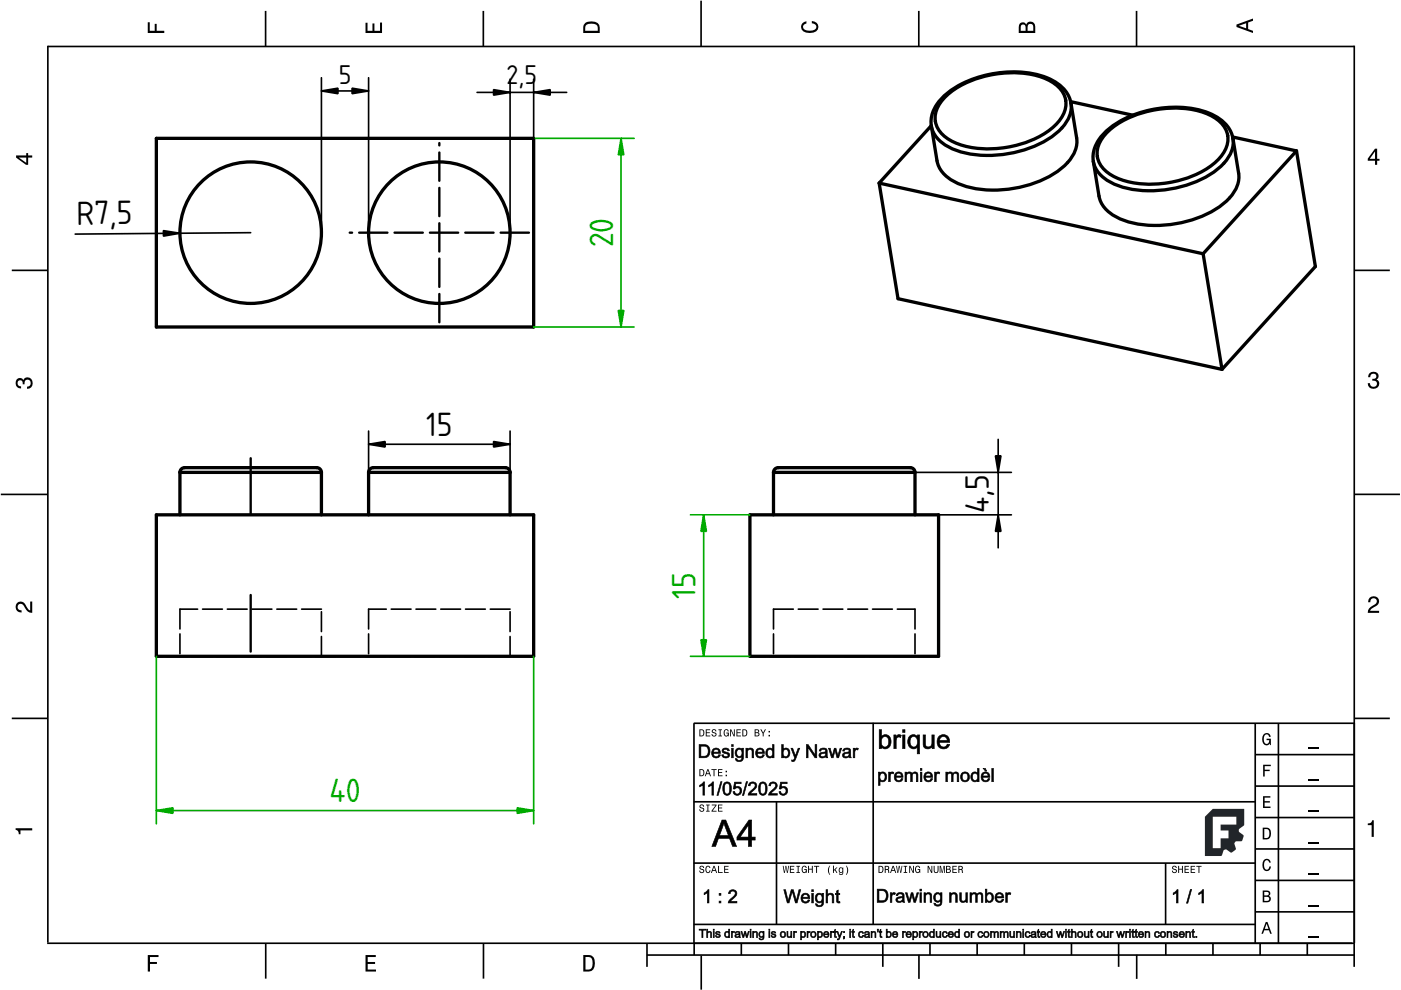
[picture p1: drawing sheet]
<svg xmlns="http://www.w3.org/2000/svg" width="297mm" height="210mm" viewBox="0 0 297 210" stroke-linecap="round" stroke-linejoin="round" font-family="sans-serif">
<defs><g id="words">
<g font-size="6.7">
<text x="16.3" y="47.6">R7,5</text>
<text x="90.3" y="92.5">15</text>
<text x="209.6" y="108.8" transform="rotate(-90 209.6 108.8)">4,5</text>
</g>
<g font-size="6.7" fill="#0a0">
<text x="130" y="52.5" transform="rotate(-90 130 52.5)">20</text>
<text x="147.5" y="127" transform="rotate(-90 147.5 127)">15</text>
<text x="69.9" y="170.1">40</text>
</g>
<g font-size="5.4">
<text x="71.8" y="17.7">5</text>
<text x="107.4" y="17.8">2,5</text>
</g>
</g></defs>
<g fill="none" stroke="#000" stroke-width=".35">
<path d="M10.1 9.9h277.1M10.1 9.7v190.1M56.3 2.3v7.6M102.5 2.3v7.6M148.6 .1v9.8M194.8 2.3v7.6M241 2.3v7.6M287.1 9.7v195.3M2.5 57.3h7.5M287.2 57.3h7.5M.2 104.8h10M287.2 104.8h9.6"/>
<path d="M2.5 152.3h7.5M147.1 153.3h140.1M147.1 153.3v46.7M185.1 153.2v42.8M266.1 160h21.1M266.1 153.3v46.7M271.1 153.3v46.7M287.2 152.3h7.5M147.1 170h119.1M164.6 170v26M266.1 180h21.1M266.1 173.3h21.1"/>
<path d="M266.1 166.7h21.1M10 200h277.2M56.3 200v7.5M102.5 200v7.5M137.2 200v5M147.1 196h119.1M147.1 183h119.1M147.2 200v2.5M157.2 200v2.5M167.2 200v2.5M177.2 200v2.5M187.2 200v5"/>
<path d="M197.2 200v2.5M207.2 200v2.5M217.2 200v2.5M227.2 200v2.5M237.2 200v5M247.1 183v13M247.2 200v2.5M257.2 200v2.5M266.1 193.3h21.1M266.1 186.7h21.1M267.2 200v2.5M277.2 200v2.5"/>
<path d="M137.1 202.5h150.1M148.7 202.6v7.2M194.8 202.4v5.1M241 202.4v5.1"/>
</g>
<g fill="#000">
<path d="M31.3 4.7h.5v1.8h1v-1.4h.4v1.4h1.6v.5h-3.5z" fill-rule="evenodd"/>
<path d="M77.5 4.8h.4v1.7h1.1v-1.5h.4v1.5h1.2v-1.7h.4v2.2h-3.5z" fill-rule="evenodd"/>
<path d="M124.1 4.9a2.19 2.19 0 0 0-.4 2.1h3.5v-1.2a1.42 1.42 0 0 0-1.8-1.3zM124.4 5.2a2.14 2.14 0 0 1 2.3 .3v1h-2.6v-1z" fill-rule="evenodd"/>
<path d="M170.1 4.9l.9-.4v.5a.7 .7 0 0 0-.7 .5 .7 .7 0 0 0 .3 .8 1.69 1.69 0 0 0 2.5-.6 .9 .9 0 0 0-1-.8v-.5a1.24 1.24 0 0 1 1.4 1.1 1.24 1.24 0 0 1-1 1.4 2.22 2.22 0 0 1-2.5-.7l-.2-.5z" fill-rule="evenodd"/>
<path d="M216.2 5l-.2 .8v1.2h3.5v-1.3a.98 .98 0 0 0-.7-1.1 .98 .98 0 0 0-1.2 .6 .84 .84 0 0 0-1.4-.2zM216.5 5.3a.54 .54 0 0 1 .7-.1 .54 .54 0 0 1 .2 .6v.7h-1zM218 5.2a.62 .62 0 0 1 .7-.1 .62 .62 0 0 1 .4 .6v.8h-1.2z" fill-rule="evenodd"/>
<path d="M262.2 5.2v.5l3.5 1.3v-.5l-1.1-.3v-1.4l1.1-.4v-.5zM262.7 5.5l1.5-.6v1.1z" fill-rule="evenodd"/>
<path d="M3.4 33v.4l2.1 1.5h.5v-1.5h.8v-.4h-.8v-.5h-.4v.5zM4 33.4h1.6v1.1z" fill-rule="evenodd"/>
<path d="M291.5 31.5l-1.5 2.1v.5h1.5v.8h.5v-.8h.5v-.4h-.5v-2.2zM291.5 32.1v1.6h-1.1z" fill-rule="evenodd"/>
<path d="M3.6 80.4a.86 .86 0 0 1 1.4 .2 1.06 1.06 0 0 1 1.2-.5 1.06 1.06 0 0 1 .7 1.2 1.1 1.1 0 0 1-1.2 1.1v-.4a.71 .71 0 0 0 .8-1 .71 .71 0 0 0-1.3-.1v.6h-.4a.61 .61 0 0 0-.3-.8 .61 .61 0 0 0-.8 .2 .61 .61 0 0 0 .2 .8l.6 .2v.5a1.15 1.15 0 0 1-1.2-.7 1.15 1.15 0 0 1 .3-1.3z" fill-rule="evenodd"/>
<path d="M290.4 79.1a1.08 1.08 0 0 1 1.3-.2 1.08 1.08 0 0 1 .5 1.3l-.3 .3a1.06 1.06 0 0 1 .5 1.3 1.06 1.06 0 0 1-1.2 .6 1.1 1.1 0 0 1-1.2-1.2h.5a.71 .71 0 0 0 .9 .8 .71 .71 0 0 0 .1-1.2l-.5-.1v-.4a.61 .61 0 0 0 .7-.3 .61 .61 0 0 0-.2-.8 .61 .61 0 0 0-.8 .2l-.2 .6h-.4z" fill-rule="evenodd"/>
<path d="M3.6 127.9a1.22 1.22 0 0 1 2 .7l.4 .6 .4 .2v-1.9h.4v2.4a1.8 1.8 0 0 1-1.7-1.4 .71 .71 0 0 0-.9-.5 .71 .71 0 0 0-.5 .9 .71 .71 0 0 0 .9 .5v.5a1.18 1.18 0 0 1-1.2-.7 1.18 1.18 0 0 1 .2-1.3z" fill-rule="evenodd"/>
<path d="M290.4 126.7a1.18 1.18 0 0 1 1.9 .3 1.18 1.18 0 0 1-1 1.7l-.5 .4-.3 .4h1.9v.4h-2.4a1.8 1.8 0 0 1 1.4-1.7 .71 .71 0 0 0 .5-.9 .71 .71 0 0 0-.9-.5 .71 .71 0 0 0-.5 .9h-.4z" fill-rule="evenodd"/>
<path d="M148.3 154.6v1.5h.5a.77 .77 0 0 0 .6-.7 .77 .77 0 0 0-.6-.8zM148.5 154.8a.58 .58 0 0 1 .6 .6 .58 .58 0 0 1-.6 .6zM149.6 154.6v1.5h1v-.1h-.8v-.6h.7v-.1h-.7v-.5h.8v-.2zM151 154.7a.53 .53 0 0 0 0 .6 .53 .53 0 0 0 .6 .2 .32 .32 0 0 1-.2 .5 .32 .32 0 0 1-.4-.4h-.1a.5 .5 0 0 0 .6 .6 .5 .5 0 0 0 .2-.9l-.4-.1a.28 .28 0 0 1-.1-.3 .28 .28 0 0 1 .3-.2 .28 .28 0 0 1 .2 .4h.2a.51 .51 0 0 0-.3-.5 .51 .51 0 0 0-.6 .1zM152.3 154.6v.2h.3v1.2h-.3v.1h.8v-.1h-.3v-1.2h.3v-.2zM153.6 154.8a.81 .81 0 0 0 .5 1.4l.3-.3 .1 .2v-.8h-.5v.2h.3l-.2 .5a.6 .6 0 0 1-.5-.6 .6 .6 0 0 1 .5-.6l.2 .3h.2l-.2-.4a.53 .53 0 0 0-.7 .1zM154.8 154.6v1.5h.2v-1.2l.6 1.2h.2v-1.5h-.2v1.3l-.6-1.3zM156.1 154.6v1.5h1v-.1h-.8v-.6h.7v-.1h-.7v-.5h.8v-.2zM157.4 154.6v1.5h.5a.77 .77 0 0 0 .6-.7 .77 .77 0 0 0-.6-.8zM157.6 154.8a.58 .58 0 0 1 .6 .6 .58 .58 0 0 1-.6 .6zM160 154.6v1.5h.6a.42 .42 0 0 0 .4-.3 .42 .42 0 0 0-.2-.5l.2-.2-.1-.4zM160.2 154.8h.3a.23 .23 0 0 1 .3 .2 .23 .23 0 0 1-.3 .3h-.3zM160.2 155.4h.3a.26 .26 0 0 1 .3 .3 .26 .26 0 0 1-.3 .3h-.3zM161.2 154.6l.5 .9v.6h.2v-.6l.5-.9h-.2l-.4 .7-.4-.7zM162.9 155.8v.3h.3v-.3zM162.9 155v.3h.3v-.3z" fill-rule="evenodd"/>
<path d="M267.9 155.8a.85 .85 0 0 1 .9-.4 .85 .85 0 0 1 .6 .8h-.3l-.1-.2a.49 .49 0 0 0-.4-.3 .49 .49 0 0 0-.5 .3 1.2 1.2 0 0 0 .4 1.7 .66 .66 0 0 0 .6-.8h-.6v-.3h1v1.4h-.2l-.1-.4-.3 .3a.85 .85 0 0 1-1.2-.6v-1.1z" fill-rule="evenodd"/>
<path d="M3.3 175.6h3.5v.5h-2.5v.8h-.3a.77 .77 0 0 0-.7-1z" fill-rule="evenodd"/>
<path d="M148.4 170.7a.53 .53 0 0 0 0 .6 .53 .53 0 0 0 .6 .2 .32 .32 0 0 1-.2 .5 .32 .32 0 0 1-.4-.4h-.2a.5 .5 0 0 0 .7 .5 .5 .5 0 0 0 .2-.8l-.4-.1a.28 .28 0 0 1-.1-.4 .28 .28 0 0 1 .3-.1 .28 .28 0 0 1 .2 .3h.2a.51 .51 0 0 0-.3-.4 .51 .51 0 0 0-.6 .1zM149.7 170.6v.2h.3v1.1h-.3v.2h.8v-.2h-.3v-1.1h.3v-.2zM150.9 170.6v.2h.8l-.9 1.3h1.1v-.2h-.8l.8-1.3zM152.2 170.6v1.5h1v-.2h-.8v-.5h.7v-.2h-.7v-.4h.8v-.2z" fill-rule="evenodd"/>
<path d="M148.3 163.1v1.5h.5a.77 .77 0 0 0 .6-.8 .77 .77 0 0 0-.6-.7zM148.5 163.3a.58 .58 0 0 1 .6 .5 .58 .58 0 0 1-.6 .6zM150 163.1l-.6 1.5h.2l.2-.5h.6l.1 .5h.2l-.5-1.5zM150.1 163.3l.2 .7h-.4zM150.8 163.1v.2h.5v1.3h.2v-1.3h.4v-.2zM152.2 163.1v1.5h1v-.2h-.8v-.5h.7v-.2h-.7v-.4h.8v-.2zM153.8 164.3v.3h.3v-.3zM153.8 163.4v.3h.3v-.3z" fill-rule="evenodd"/>
<path d="M267.8 168.8h1.5v.3h-1.2v.8h1.1v.3h-1.1v.8h1.3v.3h-1.6z" fill-rule="evenodd"/>
<path d="M267.8 162.1h1.6v.3h-1.3v.8h1.1v.3h-1.1v1.1h-.3z" fill-rule="evenodd"/>
<path d="M267.7 175.5v2.5h.8a1.37 1.37 0 0 0 .7-2.2 1.56 1.56 0 0 0-1.5-.3zM268.1 175.8a.98 .98 0 0 1 1.1 .7 .98 .98 0 0 1-.7 1.2h-.4z" fill-rule="evenodd"/>
<path d="M290 174.6a.77 .77 0 0 0 .9-.7h.4v3.5h-.5v-2.5h-.8z" fill-rule="evenodd"/>
<path d="M148.4 183.7a.53 .53 0 0 0 0 .6 .53 .53 0 0 0 .6 .2 .32 .32 0 0 1-.2 .5 .32 .32 0 0 1-.4-.4h-.2a.5 .5 0 0 0 .7 .5 .5 .5 0 0 0 .2-.8l-.4-.1a.28 .28 0 0 1-.1-.4 .28 .28 0 0 1 .3-.1 .28 .28 0 0 1 .2 .3h.2a.51 .51 0 0 0-.3-.4 .51 .51 0 0 0-.6 .1zM149.7 183.8l-.1 .2a.67 .67 0 0 0 0 .8 .67 .67 0 0 0 .9 .2l.1-.5h-.2l-.2 .4a.61 .61 0 0 1-.4-.6 .61 .61 0 0 1 .4-.6l.2 .3h.2l-.2-.3a.5 .5 0 0 0-.7 .1zM151.3 183.6l-.6 1.5h.2l.2-.5h.6l.1 .5h.2l-.5-1.5zM151.4 183.8l.2 .7h-.4zM152.2 183.6v1.5h1v-.2h-.8v-1.3zM153.5 183.6v1.5h1v-.2h-.8v-.5h.7v-.2h-.7v-.4h.8v-.2z" fill-rule="evenodd"/>
<path d="M166 183.6l.2 1.5h.2l.2-1.3 .2 1.3h.2l.3-1.5h-.2l-.2 1.3-.2-1.3h-.2l-.2 1.3-.2-1.3zM167.5 183.6v1.5h.9v-.2h-.7v-.5h.6v-.2h-.6v-.4h.7v-.2zM168.9 183.6v.2h.2v1.1h-.2v.2h.7v-.2h-.3v-1.1h.3v-.2zM170.1 183.8a.82 .82 0 0 0 .5 1.3l.3-.2 .2 .2v-.8h-.6v.2h.4l-.2 .4a.6 .6 0 0 1-.5-.6 .6 .6 0 0 1 .4-.6l.2 .3h.2l-.1-.3a.53 .53 0 0 0-.8 .1zM171.3 183.6v1.5h.2v-.7h.6v.7h.2v-1.5h-.2v.6h-.6v-.6zM172.6 183.6v.2h.4v1.3h.2v-1.3h.5v-.2zM175.9 183.5a1.35 1.35 0 0 0 .1 2 1.84 1.84 0 0 1 0-2zM176.6 183.5v1.6h.2v-.4l.2-.2 .3 .6h.3l-.5-.8 .5-.4h-.3l-.5 .5v-.9zM177.9 184a.59 .59 0 0 0-.1 .8 .59 .59 0 0 0 .7 .3l.1-.2a.31 .31 0 0 1-.1 .4 .31 .31 0 0 1-.5-.1h-.1a.47 .47 0 0 0 .5 .3 .47 .47 0 0 0 .4-.5v-1.1h-.2v.2l-.3-.2zM178.1 184.2l.1-.1a.42 .42 0 0 1 .4 .4 .42 .42 0 0 1-.4 .4l-.2-.2zM179.3 183.5a1.85 1.85 0 0 1 0 2 1.22 1.22 0 0 0 0-2z" fill-rule="evenodd"/>
<path d="M186.3 183.6v1.5h.5a.77 .77 0 0 0 .6-.8 .77 .77 0 0 0-.6-.7zM186.5 183.8a.58 .58 0 0 1 .6 .5 .58 .58 0 0 1-.6 .6zM187.6 183.6v1.5h.2v-.7a.45 .45 0 0 1 .5 .2 .45 .45 0 0 1 .1 .5l.2-.1-.3-.7a.42 .42 0 0 0 .2-.4 .42 .42 0 0 0-.4-.3zM187.8 183.8h.2a.26 .26 0 0 1 .3 .2 .26 .26 0 0 1-.3 .3h-.2zM189.3 183.6l-.6 1.5h.2l.2-.5h.6l.1 .5h.2l-.5-1.5zM189.4 183.8l.2 .7h-.5zM190 183.6l.3 1.5h.1l.3-1.3 .2 1.3h.2l.2-1.5h-.1l-.2 1.3-.2-1.3h-.2l-.2 1.3-.2-1.3zM191.6 183.6v.2h.3v1.1h-.3v.2h.7v-.2h-.2v-1.1h.2v-.2zM192.8 183.6v1.5h.2v-1.2l.5 1.2h.3v-1.5h-.2v1.2l-.6-1.2zM194.2 183.8a.81 .81 0 0 0 .5 1.3l.3-.2 .1 .2v-.8h-.5v.2h.3l-.2 .4a.6 .6 0 0 1-.5-.6 .6 .6 0 0 1 .5-.6l.2 .3h.2l-.2-.3a.53 .53 0 0 0-.7 .1zM196.7 183.6v1.5h.2v-1.2l.5 1.2h.3v-1.5h-.2v1.2l-.6-1.2zM198 183.6v.9a.52 .52 0 0 0 .5 .6 .52 .52 0 0 0 .5-.6v-.9h-.2v.9a.33 .33 0 0 1-.3 .4 .33 .33 0 0 1-.3-.4v-.9zM199.2 183.6v1.5h.2v-1.4l.3 1.4h.2l.2-1.4v1.4h.2v-1.5h-.3l-.2 1.3-.3-1.3zM200.6 183.6v1.5h.5a.42 .42 0 0 0 .5-.3 .42 .42 0 0 0-.3-.5l.2-.2-.1-.4zM200.8 183.8h.3a.23 .23 0 0 1 .2 .2 .23 .23 0 0 1-.2 .2h-.3zM200.8 184.4h.3a.26 .26 0 0 1 .3 .2 .26 .26 0 0 1-.3 .3h-.3zM201.9 183.6v1.5h1v-.2h-.8v-.5h.7v-.2h-.7v-.4h.8v-.2zM203.2 183.6v1.5h.2v-.7a.45 .45 0 0 1 .5 .2 .45 .45 0 0 1 .1 .5l.2-.1-.3-.7a.42 .42 0 0 0 .2-.4 .42 .42 0 0 0-.4-.3zM203.4 183.8h.2a.26 .26 0 0 1 .3 .2 .26 .26 0 0 1-.3 .3h-.2z" fill-rule="evenodd"/>
<path d="M248.6 183.7a.53 .53 0 0 0 0 .6 .53 .53 0 0 0 .6 .2 .32 .32 0 0 1-.2 .5 .32 .32 0 0 1-.3-.4h-.2a.5 .5 0 0 0 .6 .5 .5 .5 0 0 0 .2-.8l-.4-.1a.28 .28 0 0 1-.1-.4 .28 .28 0 0 1 .3-.1 .28 .28 0 0 1 .2 .3h.2a.51 .51 0 0 0-.3-.4 .51 .51 0 0 0-.6 .1zM249.8 183.6v1.5h.2v-.7h.6v.7h.2v-1.5h-.2v.6h-.6v-.6zM251.1 183.6v1.5h1v-.2h-.8v-.5h.7v-.2h-.7v-.4h.8v-.2zM252.4 183.6v1.5h1v-.2h-.8v-.5h.7v-.2h-.7v-.4h.8v-.2zM253.6 183.6v.2h.5v1.3h.2v-1.3h.5v-.2z" fill-rule="evenodd"/>
<path d="M268.4 195.5l-1 2.5h.4l.2-.8h1l.3 .8h.3l-.9-2.5zM268.5 195.8l.4 1.1h-.7z" fill-rule="evenodd"/>
<path d="M267.7 188.8v2.5h1a.7 .7 0 0 0 .7-.5 .7 .7 0 0 0-.4-.8 .61 .61 0 0 0 .3-.8 .61 .61 0 0 0-.7-.4zM268 189.1h.6a.38 .38 0 0 1 .4 .4 .38 .38 0 0 1-.5 .3h-.5zM268 190.2h.6a.44 .44 0 0 1 .5 .4 .44 .44 0 0 1-.5 .4h-.6z" fill-rule="evenodd"/>
<path d="M267.9 182.4a.85 .85 0 0 1 .9-.3 .85 .85 0 0 1 .6 .8h-.3l-.1-.2a.47 .47 0 0 0-.4-.3 .47 .47 0 0 0-.4 .2 1.21 1.21 0 0 0 .4 1.8 .64 .64 0 0 0 .5-.7h.4a.89 .89 0 0 1-.8 1 .89 .89 0 0 1-1-.7v-1.2z" fill-rule="evenodd"/>
<path d="M31.3 202.5h2.3v.4h-1.8v1.1h1.5v.4h-1.5v1.6h-.5z" fill-rule="evenodd"/>
<path d="M77.5 202.5h2.2v.4h-1.7v1.1h1.5v.4h-1.5v1.2h1.7v.4h-2.2z" fill-rule="evenodd"/>
<path d="M123.7 202.5v3.5h1.1a1.42 1.42 0 0 0 1.3-1.8 1.38 1.38 0 0 0-1.3-1.7zM124.1 202.9l1.1 .1a1.89 1.89 0 0 1 0 2.5l-1.1 .1z" fill-rule="evenodd"/>
</g>
<path d="M277.5 158.7h2.1M277.5 178.7h2.1M277.5 172h2.1M277.5 165.4h2.1M277.5 198.7h2.1M277.5 192h2.1M277.5 185.4h2.1" fill="none" stroke="#000" stroke-width=".25"/>
<g fill="#000">
<path d="M153 173.8h.9l2.4 5.7h-1l-.6-1.7h-2.4l-.5 1.7h-1zM153.1 173.9l-2.2 5.5h.8l.6-1.7h2.4l.6 1.7h.9l-2.3-5.5zM153.4 174.5h.1l-.2 .8-.8 1.9 1.9-.1v.1zM153.4 174.4h.1l1 2.8h-2l.7-1.7zM158.8 173.8h.6v3.7l.8-.1v.8l-.8-.1v1.4h-.8l.1-1.4-2.5 .1v-.7zM158.8 173.9l-2.6 3.6v.6l2.5-.1v1.4h.7l-.1-1.4 .8 .1v-.6h-.8l.1-3.6zM158.6 175h.1l-1.7 2.5-.1-.1 1.8 .1zM158.7 174.8v2.7h-1.9z"/>
<path d="M153.1 173.9h.8l2.3 5.5h-.9l-.6-1.6h-2.4l-.6 1.6h-.8zM153.5 174.4l-1 2.8h1.9zM158.8 173.9h.6v3.6h.7v.6h-.7v1.3h-.7v-1.3h-2.5v-.6zM158.7 175l-1.8 2.5h1.8z"/>
<path d="M148.2 196.9h1.5v.4l-.7-.1 .1 1.6h-.4l.1-1.6-.6 .1zM148.2 197v.2l.7-.1-.1 1.7h.2v-1.7l.6 .1v-.2zM149.8 196.9h.3v.7a.48 .48 0 0 1 .5-.2 .48 .48 0 0 1 .3 .6v.8h-.3v-.8a.25 .25 0 0 0-.3-.3 .25 .25 0 0 0-.2 .4v.7h-.3zM149.8 197v1.8h.3l-.1-.7a.38 .38 0 0 1 .3-.5 .38 .38 0 0 1 .4 .4v.8h.2l-.1-.8a.42 .42 0 0 0-.3-.5 .42 .42 0 0 0-.5 .3l.1-.8zM151.1 196.9h.4v.4h-.4zM151.2 197v.3h.2v-.3zM151.1 197.4h.4v1.4h-.4zM151.2 197.5v1.3h.2v-1.3zM151.7 197.6l.2-.1a.51 .51 0 0 1 .5-.1 .51 .51 0 0 1 .3 .5l-.7-.2v.2l.2 .1a.48 .48 0 0 1 .6 .6 .48 .48 0 0 1-.7 .3l-.3-.2-.2-.3 .3-.1a.26 .26 0 0 0 .3 .3 .26 .26 0 0 0 .3-.3l-.1 .1a.56 .56 0 0 1-.6-.2 .56 .56 0 0 1-.1-.6zM151.8 197.6a.28 .28 0 0 0 0 .3 .28 .28 0 0 0 .2 .2l.4 .1a.23 .23 0 0 1 .2 .3 .23 .23 0 0 1-.2 .2l-.5-.1v-.2h-.2a.49 .49 0 0 0 .5 .4 .49 .49 0 0 0 .4-.6l-.7-.3a.29 .29 0 0 1 .2-.3 .29 .29 0 0 1 .4 .3l.1-.1a.49 .49 0 0 0-.8-.2zM153.7 197.6a.45 .45 0 0 1 .4-.2 .45 .45 0 0 1 .4 .2l-.1-.7h.4v1.9h-.4l.1-.2a.51 .51 0 0 1-.6 .3 .51 .51 0 0 1-.3-.6zM153.8 197.7a.54 .54 0 0 0-.1 .8 .54 .54 0 0 0 .9-.1l-.1 .4h.2v-1.8h-.2l.1 .8a.44 .44 0 0 0-.8-.1zM154 197.8l-.1 .5 .2 .2a.37 .37 0 0 0 .3-.4 .37 .37 0 0 0-.4-.3zM153.9 197.7a.48 .48 0 0 1 .7 .4 .48 .48 0 0 1-.7 .4l-.1-.4zM155 197.4h.3l-.1 .3a.3 .3 0 0 1 .3-.3 .3 .3 0 0 1 .3 .2l-.1 .2h-.4v1h-.3zM155.1 197.5v1.3h.2l-.1-1 .2-.2 .3 .1v-.2l-.4 .2h-.1v-.2zM155.9 197.6a.64 .64 0 0 1 .8-.2 .64 .64 0 0 1 .3 .8l.1 .6h-.4v-.2a.49 .49 0 0 1-.8 .2 .49 .49 0 0 1 .2-.8h.5a.3 .3 0 0 0-.3-.3 .3 .3 0 0 0-.3 .3l-.2-.1zM155.8 197.8l.2 .1a.31 .31 0 0 1 .3-.3 .31 .31 0 0 1 .3 .1l.2 .3-.7 .1a.32 .32 0 0 0-.2 .5 .32 .32 0 0 0 .5 .1l.4-.2v.3h.2l-.2-1a.59 .59 0 0 0-1 .1zM156.1 198.3v.1a.31 .31 0 0 0 .3 .2 .31 .31 0 0 0 .3-.2v-.3zM156.1 198.2l.6-.1a.37 .37 0 0 1-.2 .6 .37 .37 0 0 1-.5-.4zM157 197.4h.4l.2 1.1 .2-1.1h.3l.2 1.1 .3-1.1h.3l-.4 1.4h-.3l-.2-1-.2 1h-.4zM157.1 197.5l.4 1.3h.2l.2-1h.1l.2 1h.2l.4-1.3h-.2l-.3 1.2-.2-1.2h-.2l-.2 1h-.2l-.2-1zM159 196.9h.3v.4h-.3zM159 197v.3h.2v-.3zM159 197.4h.3v1.4h-.3zM159 197.5v1.3h.2v-1.3zM159.5 197.4h.3v.3a.48 .48 0 0 1 .6-.3 .48 .48 0 0 1 .3 .6v.8h-.4v-.8a.23 .23 0 0 0-.1-.3 .23 .23 0 0 0-.3 .2v.9h-.4zM159.6 197.5v1.3h.2v-1a.36 .36 0 0 1 .4-.2 .36 .36 0 0 1 .3 .4l-.1 .8h.2l-.1-1a.43 .43 0 0 0-.4-.3 .43 .43 0 0 0-.4 .4l.1-.4zM161 197.6l.4-.2 .4 .2-.1-.2h.4v1.2a.62 .62 0 0 1-.5 .7 .62 .62 0 0 1-.8-.5l.7 .2 .3-.1v-.3a.58 .58 0 0 1-.8 .1 .58 .58 0 0 1-.2-.8zM161.1 197.7a.54 .54 0 0 0-.1 .8 .54 .54 0 0 0 .8-.1v.2a.4 .4 0 0 1-.1 .5 .4 .4 0 0 1-.5 0l-.3-.2a.53 .53 0 0 0 .7 .3 .53 .53 0 0 0 .3-.6l.1-1.1h-.2l.1 .3-.5-.3zM161.2 197.8v.5l.1 .2a.36 .36 0 0 0 .4-.4 .36 .36 0 0 0-.5-.3zM161.1 197.7a.47 .47 0 0 1 .8 .4 .47 .47 0 0 1-.8 .4l-.1-.4zM162.9 196.9h.4v.4h-.4zM163 197v.3h.2v-.3zM162.9 197.4h.4v1.4h-.4zM163 197.5v1.3h.2v-1.3zM163.5 197.6l.2-.1a.51 .51 0 0 1 .5-.1 .51 .51 0 0 1 .3 .5l-.7-.2v.2l.2 .1a.48 .48 0 0 1 .6 .6 .48 .48 0 0 1-.7 .3l-.3-.2-.2-.3 .3-.1a.26 .26 0 0 0 .3 .3 .26 .26 0 0 0 .2-.3v.1a.56 .56 0 0 1-.6-.2 .56 .56 0 0 1-.1-.6zM163.6 197.6a.28 .28 0 0 0 0 .3 .28 .28 0 0 0 .2 .2l.4 .1a.23 .23 0 0 1 .2 .3 .23 .23 0 0 1-.2 .2l-.5-.1v-.2h-.2a.49 .49 0 0 0 .5 .4 .49 .49 0 0 0 .4-.6l-.7-.3a.29 .29 0 0 1 .2-.3 .29 .29 0 0 1 .4 .3l.1-.1a.49 .49 0 0 0-.8-.2zM165.3 198.1a.75 .75 0 0 1 1.5 0 .75 .75 0 0 1-1.5 0zM165.5 198.1a.59 .59 0 0 0 1.1 0 .59 .59 0 0 0-1.1 0zM165.8 197.8a.39 .39 0 0 0-.1 .6 .39 .39 0 0 0 .5 .1v-.7zM165.7 197.7a.49 .49 0 0 1 .7 .1 .49 .49 0 0 1-.1 .7 .49 .49 0 0 1-.7-.1zM166.8 197.4h.3v1l.1 .1a.28 .28 0 0 0 .3 0 .28 .28 0 0 0 .1-.3v-.8h.3v1.4h-.3l.1-.2a.43 .43 0 0 1-.5 .3 .43 .43 0 0 1-.3-.4zM166.8 197.5l.1 1a.43 .43 0 0 0 .5 .3 .43 .43 0 0 0 .4-.4l-.1 .4h.2v-1.3h-.2v.7a.39 .39 0 0 1-.3 .5 .39 .39 0 0 1-.4-.5l.1-.7zM168.2 197.4h.3l-.1 .3a.3 .3 0 0 1 .2-.3 .3 .3 0 0 1 .4 .2l-.1 .2h-.4v1h-.3zM168.2 197.5v1.3h.2v-1l.2-.2 .2 .1 .1-.2-.4 .2h-.1v-.2zM169.7 197.4h.3l-.1 .3a.54 .54 0 0 1 .7-.3 .54 .54 0 0 1 .3 .7 .6 .6 0 0 1-.3 .7 .6 .6 0 0 1-.7-.1l.1-.1v.7h-.3zM169.7 197.5v1.8h.2v-.8a.53 .53 0 0 0 .8 .1 .53 .53 0 0 0 0-.8 .45 .45 0 0 0-.4-.3 .45 .45 0 0 0-.4 .4v-.4zM170.1 197.8l-.1 .5 .2 .2a.41 .41 0 0 0 .4-.4 .41 .41 0 0 0-.4-.4zM170 197.7a.52 .52 0 0 1 .7 .3 .52 .52 0 0 1-.4 .7l-.4-.3zM171 197.4h.4l-.1 .3a.3 .3 0 0 1 .2-.3 .3 .3 0 0 1 .4 .2l-.1 .2h-.4v1h-.4zM171.1 197.5v1.3h.2v-1l.2-.2 .2 .1 .1-.2-.4 .2h-.2l.1-.2zM171.8 198.1a.71 .71 0 0 1 1.4 0 .71 .71 0 0 1-1.4 0zM171.9 198.1a.6 .6 0 0 0 1.2 0 .6 .6 0 0 0-1.2 0zM172.2 197.8a.39 .39 0 0 0-.1 .6 .39 .39 0 0 0 .6 .1v-.7zM172.1 197.7a.49 .49 0 0 1 .7 .1 .49 .49 0 0 1-.1 .7 .49 .49 0 0 1-.6-.1zM173.2 197.4h.4l-.1 .3a.54 .54 0 0 1 .7-.3 .54 .54 0 0 1 .3 .7 .6 .6 0 0 1-.3 .7 .6 .6 0 0 1-.7-.1l.1-.1v.7h-.4zM173.3 197.5v1.8h.2l-.1-.8a.53 .53 0 0 0 .8 .1 .53 .53 0 0 0 .1-.8 .45 .45 0 0 0-.5-.3 .45 .45 0 0 0-.4 .4l.1-.4zM173.6 197.8v.5l.1 .2a.41 .41 0 0 0 .4-.4 .41 .41 0 0 0-.4-.4zM173.5 197.7a.52 .52 0 0 1 .8 .3 .52 .52 0 0 1-.5 .7l-.3-.3zM174.7 197.6a.63 .63 0 0 1 .8-.1 .63 .63 0 0 1 .3 .8l-.9-.1a.34 .34 0 0 0 .3 .3 .34 .34 0 0 0 .4-.2h.2a.62 .62 0 0 1-.6 .6 .62 .62 0 0 1-.6-.6zM174.8 197.7a.61 .61 0 0 0 .1 .9 .61 .61 0 0 0 .9-.2h-.3a.39 .39 0 0 1-.5 .3 .39 .39 0 0 1-.2-.6l.9 .1a.54 .54 0 0 0-.3-.6 .54 .54 0 0 0-.6 .1zM174.8 197.9l.7 .1a.29 .29 0 0 0-.3-.3 .29 .29 0 0 0-.3 .3zM174.9 197.7l.5-.1 .2 .5h-.8zM176 197.4h.3l-.1 .3a.3 .3 0 0 1 .3-.3 .3 .3 0 0 1 .3 .2l-.1 .2h-.4v1h-.3zM176 197.5v1.3h.3l-.1-1 .2-.2 .3 .1v-.2l-.4 .2h-.1v-.2zM176.8 197.1l.4-.2-.1 .6 .3-.1v.3h-.3l.1 .8h.2v.3a.38 .38 0 0 1-.4 0 .38 .38 0 0 1-.2-.4l.1-.7h-.2v-.3l.2 .1zM176.9 197.2l.1 .4-.3-.1v.2l.3-.1v1l.4 .2-.3-.4v-.8l.2 .1v-.2l-.2 .1v-.6zM177.3 197.4h.4l.3 1.1 .3-1.1h.4l-.7 1.7-.2 .2h-.3l-.1-.3h.4l.1-.2zM177.4 197.5l.6 1.3-.2 .3h-.3v.2l.4-.2 .7-1.6h-.2l-.3 1h-.1l-.3-1zM178.8 197.4h.4v.4h-.4zM178.8 197.5v.2h.3v-.2zM178.8 198.5h.3a.51 .51 0 0 1-.2 .7l-.2-.2 .3-.2h-.2zM178.8 198.5v.3l.2-.1-.1 .4 .2-.6zM180.1 196.9h.3v.4h-.3zM180.2 197v.3h.2v-.3zM180.1 197.4h.3v1.4h-.3zM180.2 197.5v1.3h.2v-1.3zM180.7 197.1l.3-.2v.6l.2-.1v.3h-.2v.8h.2v.3a.38 .38 0 0 1-.4 0 .38 .38 0 0 1-.1-.4v-.7h-.2v-.3l.2 .1zM180.7 197.2l.1 .4-.2-.1v.2l.2-.1v1l.4 .2-.3-.4v-.8l.3 .1v-.2l-.3 .1 .1-.6zM182.1 197.6a.55 .55 0 0 1 .6-.2 .55 .55 0 0 1 .4 .5l-.3 .1a.26 .26 0 0 0-.2-.3 .26 .26 0 0 0-.3 .2v.4a.27 .27 0 0 0 .3 .3 .27 .27 0 0 0 .2-.4l.3 .1a.63 .63 0 0 1-.8 .5 .63 .63 0 0 1-.3-.9zM182.2 197.7a.58 .58 0 0 0 0 .9 .58 .58 0 0 0 .9-.3h-.2a.39 .39 0 0 1-.5 .4 .39 .39 0 0 1-.2-.6 .39 .39 0 0 1 .2-.5 .39 .39 0 0 1 .5 .3h.2a.55 .55 0 0 0-.9-.2zM183.3 197.6a.64 .64 0 0 1 .8-.2 .64 .64 0 0 1 .3 .8l.1 .6h-.4v-.2a.49 .49 0 0 1-.8 .2 .49 .49 0 0 1 .2-.8h.6a.3 .3 0 0 0-.3-.3 .3 .3 0 0 0-.3 .3l-.3-.1zM183.3 197.8l.2 .1a.31 .31 0 0 1 .2-.3 .31 .31 0 0 1 .4 .1l.1 .3-.6 .1a.32 .32 0 0 0-.3 .5 .32 .32 0 0 0 .5 .1l.4-.2v.3h.2l-.1-1a.59 .59 0 0 0-1 .1zM183.6 198.3l-.1 .1a.31 .31 0 0 0 .3 .2 .31 .31 0 0 0 .3-.2v-.3zM183.5 198.2l.6-.1a.37 .37 0 0 1-.2 .6 .37 .37 0 0 1-.5-.4zM184.6 197.4h.3v.3a.48 .48 0 0 1 .6-.3 .48 .48 0 0 1 .3 .6v.8h-.4v-.8a.23 .23 0 0 0-.1-.3 .23 .23 0 0 0-.3 .2v.9h-.4zM184.7 197.5v1.3h.2v-1a.36 .36 0 0 1 .4-.2 .36 .36 0 0 1 .3 .4l-.1 .8h.2l-.1-1a.43 .43 0 0 0-.4-.3 .43 .43 0 0 0-.4 .4l.1-.4zM185.9 196.9h.4l-.1 .8h-.2zM186 197l.1 .6h.1v-.6zM186.5 197.1l.3-.2v.6l.3-.1v.3h-.3v.8h.2v.3a.38 .38 0 0 1-.4 0 .38 .38 0 0 1-.1-.4l.1-.7h-.3v-.3l.3 .1zM186.6 197.2v.4l-.2-.1v.2l.2-.1v1l.4 .2-.3-.4v-.8l.3 .1v-.2l-.3 .1 .1-.6zM187.8 196.9h.4l-.1 .7a.55 .55 0 0 1 .7-.1 .55 .55 0 0 1 .3 .6 .6 .6 0 0 1-.3 .7 .6 .6 0 0 1-.8-.2h.2v.2h-.4zM187.9 197v1.8h.2l-.1-.4a.54 .54 0 0 0 .9 .1 .54 .54 0 0 0-.2-.9h-.4l-.3 .2 .1-.8zM188.2 197.8v.5l.1 .2a.37 .37 0 0 0 .4-.4 .37 .37 0 0 0-.5-.3zM188.1 197.7a.46 .46 0 0 1 .7 .5 .46 .46 0 0 1-.7 .3zM189.3 197.6a.63 .63 0 0 1 .8-.1 .63 .63 0 0 1 .3 .8l-.9-.1a.34 .34 0 0 0 .3 .3 .34 .34 0 0 0 .3-.2h.3a.62 .62 0 0 1-.6 .6 .62 .62 0 0 1-.7-.6zM189.4 197.7a.61 .61 0 0 0 0 .9 .61 .61 0 0 0 1-.2h-.3a.39 .39 0 0 1-.5 .3 .39 .39 0 0 1-.2-.6l.9 .1a.54 .54 0 0 0-.3-.6 .54 .54 0 0 0-.6 .1zM189.4 197.9l.7 .1a.29 .29 0 0 0-.3-.3 .29 .29 0 0 0-.3 .3zM189.5 197.7l.5-.1 .2 .5h-.8zM191.3 197.4h.3l-.1 .3a.3 .3 0 0 1 .2-.3 .3 .3 0 0 1 .4 .2l-.1 .2h-.4v1h-.3zM191.3 197.5v1.3h.2v-1l.2-.2 .2 .1 .1-.2-.4 .2h-.2l.1-.2zM192.2 197.6a.63 .63 0 0 1 .8-.1 .63 .63 0 0 1 .2 .8l-.8-.1a.34 .34 0 0 0 .2 .3 .34 .34 0 0 0 .4-.2h.2a.62 .62 0 0 1-.6 .6 .62 .62 0 0 1-.6-.6zM192.3 197.7a.61 .61 0 0 0 0 .9 .61 .61 0 0 0 .9-.2h-.2a.39 .39 0 0 1-.5 .3 .39 .39 0 0 1-.2-.6l.9 .1a.54 .54 0 0 0-.3-.6 .54 .54 0 0 0-.6 .1zM192.3 197.9l.7 .1a.29 .29 0 0 0-.3-.3 .29 .29 0 0 0-.3 .3zM192.4 197.7l.4-.1 .3 .5h-.9zM193.4 197.4h.4l-.1 .3a.54 .54 0 0 1 .7-.3 .54 .54 0 0 1 .3 .7 .6 .6 0 0 1-.3 .7 .6 .6 0 0 1-.7-.1l.1-.1v.7h-.4zM193.5 197.5v1.8h.2v-.8a.53 .53 0 0 0 .8 .1 .53 .53 0 0 0 0-.8 .45 .45 0 0 0-.4-.3 .45 .45 0 0 0-.5 .4l.1-.4zM193.9 197.8l-.1 .5 .1 .2a.41 .41 0 0 0 .4-.4 .41 .41 0 0 0-.3-.4zM193.8 197.7a.52 .52 0 0 1 .7 .3 .52 .52 0 0 1-.4 .7l-.4-.3zM194.8 197.4h.3v.3a.3 .3 0 0 1 .2-.3 .3 .3 0 0 1 .3 .2l-.1 .2h-.4l.1 1h-.4zM194.9 197.5v1.3h.2v-1l.2-.2 .2 .1 .1-.2-.5 .2h-.1l.1-.2zM195.6 198.1a.71 .71 0 0 1 1.4 0 .71 .71 0 0 1-1.4 0zM195.7 198.1a.6 .6 0 0 0 1.2 0 .6 .6 0 0 0-1.2 0zM196 197.8a.39 .39 0 0 0-.1 .6 .39 .39 0 0 0 .5 .1v-.7zM195.9 197.7a.49 .49 0 0 1 .7 .1 .49 .49 0 0 1-.1 .7 .49 .49 0 0 1-.7-.1zM197.1 197.6a.45 .45 0 0 1 .4-.2 .45 .45 0 0 1 .4 .2l-.1-.7h.4v1.9h-.4l.1-.2a.51 .51 0 0 1-.6 .3 .51 .51 0 0 1-.3-.6zM197.2 197.7a.54 .54 0 0 0-.1 .8 .54 .54 0 0 0 .9-.1l-.1 .4h.2v-1.8h-.2l.1 .8a.44 .44 0 0 0-.8-.1zM197.4 197.8l-.1 .5 .2 .2a.37 .37 0 0 0 .3-.4 .37 .37 0 0 0-.4-.3zM197.3 197.7a.48 .48 0 0 1 .7 .4 .48 .48 0 0 1-.7 .4l-.1-.4zM198.4 197.4h.3v1l.1 .1a.28 .28 0 0 0 .3 0 .28 .28 0 0 0 .1-.3v-.8h.4v1.4h-.4l.1-.2a.43 .43 0 0 1-.5 .3 .43 .43 0 0 1-.3-.4zM198.4 197.5l.1 1a.43 .43 0 0 0 .5 .3 .43 .43 0 0 0 .4-.4l-.1 .4h.2v-1.3h-.2v.7a.39 .39 0 0 1-.3 .5 .39 .39 0 0 1-.4-.5l.1-.7zM199.9 197.6a.55 .55 0 0 1 .6-.2 .55 .55 0 0 1 .4 .5l-.3 .1a.26 .26 0 0 0-.2-.3 .26 .26 0 0 0-.3 .2v.4a.27 .27 0 0 0 .3 .3 .27 .27 0 0 0 .2-.4l.3 .1a.63 .63 0 0 1-.8 .5 .63 .63 0 0 1-.4-.9zM200 197.7a.58 .58 0 0 0 0 .9 .58 .58 0 0 0 .9-.3h-.2a.39 .39 0 0 1-.5 .4 .39 .39 0 0 1-.3-.6 .39 .39 0 0 1 .2-.5 .39 .39 0 0 1 .5 .3h.3a.55 .55 0 0 0-.9-.2zM201.1 197.6a.63 .63 0 0 1 .8-.1 .63 .63 0 0 1 .3 .8l-.9-.1a.34 .34 0 0 0 .3 .3 .34 .34 0 0 0 .3-.2h.3a.62 .62 0 0 1-.6 .6 .62 .62 0 0 1-.7-.6zM201.2 197.7a.61 .61 0 0 0 0 .9 .61 .61 0 0 0 1-.2h-.3a.39 .39 0 0 1-.5 .3 .39 .39 0 0 1-.2-.6l.9 .1a.54 .54 0 0 0-.3-.6 .54 .54 0 0 0-.6 .1zM201.2 197.9l.7 .1a.29 .29 0 0 0-.3-.3 .29 .29 0 0 0-.3 .3zM201.3 197.7l.5-.1 .2 .5h-.8zM202.5 197.6a.45 .45 0 0 1 .4-.2 .45 .45 0 0 1 .4 .2l-.1-.7h.3v1.9h-.3l.1-.2a.51 .51 0 0 1-.6 .3 .51 .51 0 0 1-.4-.6zM202.5 197.7a.54 .54 0 0 0 0 .8 .54 .54 0 0 0 .8-.1v.4h.2v-1.8h-.2v.8a.44 .44 0 0 0-.8-.1zM202.7 197.8v.5l.1 .2a.37 .37 0 0 0 .4-.4 .37 .37 0 0 0-.5-.3zM202.6 197.7a.48 .48 0 0 1 .7 .4 .48 .48 0 0 1-.7 .4l-.1-.4zM204.3 198.1a.75 .75 0 0 1 1.5 0 .75 .75 0 0 1-1.5 0zM204.5 198.1a.59 .59 0 0 0 1.1 0 .59 .59 0 0 0-1.1 0zM204.8 197.8a.39 .39 0 0 0-.1 .6 .39 .39 0 0 0 .5 .1v-.7zM204.7 197.7a.49 .49 0 0 1 .7 .1 .49 .49 0 0 1-.1 .7 .49 .49 0 0 1-.7-.1zM205.8 197.4h.3v.3a.3 .3 0 0 1 .2-.3 .3 .3 0 0 1 .3 .2l-.1 .2h-.4v1h-.3zM205.9 197.5v1.3h.2v-1l.1-.2 .3 .1 .1-.2-.5 .2h-.1l.1-.2zM207.4 197.6a.55 .55 0 0 1 .6-.2 .55 .55 0 0 1 .4 .5l-.3 .1a.26 .26 0 0 0-.2-.3 .26 .26 0 0 0-.3 .2v.4a.27 .27 0 0 0 .3 .3 .27 .27 0 0 0 .3-.4l.2 .1a.63 .63 0 0 1-.8 .5 .63 .63 0 0 1-.3-.9zM207.5 197.7a.58 .58 0 0 0 0 .9 .58 .58 0 0 0 .9-.3h-.2a.39 .39 0 0 1-.5 .4 .39 .39 0 0 1-.2-.6 .39 .39 0 0 1 .2-.5 .39 .39 0 0 1 .5 .3h.2a.55 .55 0 0 0-.9-.2zM208.5 198.1a.71 .71 0 0 1 1.4 0 .71 .71 0 0 1-1.4 0zM208.6 198.1a.6 .6 0 0 0 1.2 0 .6 .6 0 0 0-1.2 0zM208.9 197.8a.39 .39 0 0 0-.1 .6 .39 .39 0 0 0 .5 .1v-.7zM208.8 197.7a.49 .49 0 0 1 .7 .1 .49 .49 0 0 1-.1 .7 .49 .49 0 0 1-.7-.1zM209.9 197.4h.3v.3a.39 .39 0 0 1 .4-.3 .39 .39 0 0 1 .3 .3 .44 .44 0 0 1 .5-.3 .44 .44 0 0 1 .4 .5v.9h-.4v-.8a.2 .2 0 0 0-.1-.3 .2 .2 0 0 0-.3 .2v.9h-.3v-.9a.21 .21 0 0 0-.2-.2 .21 .21 0 0 0-.2 .3v.8h-.4zM210 197.5v1.3h.2l-.1-.7a.35 .35 0 0 1 .3-.5 .35 .35 0 0 1 .4 .3l-.1 .9h.3l-.1-.8a.35 .35 0 0 1 .3-.4 .35 .35 0 0 1 .4 .4l-.1 .8h.2l-.1-1.2h-.5l-.2 .2a.41 .41 0 0 0-.4-.3 .41 .41 0 0 0-.4 .4l.1-.4zM212 197.4h.3l-.1 .3a.39 .39 0 0 1 .4-.3 .39 .39 0 0 1 .4 .3 .44 .44 0 0 1 .5-.3 .44 .44 0 0 1 .3 .5v.9h-.3v-.8a.2 .2 0 0 0-.2-.3 .2 .2 0 0 0-.2 .2v.9h-.4v-.9a.21 .21 0 0 0-.2-.2 .21 .21 0 0 0-.2 .3v.8h-.3zM212 197.5v1.3h.3l-.1-.7a.35 .35 0 0 1 .2-.5 .35 .35 0 0 1 .5 .3l-.1 .9h.2l-.1-.8a.35 .35 0 0 1 .3-.4 .35 .35 0 0 1 .4 .4v.8h.2l-.2-1.2h-.4l-.2 .2a.41 .41 0 0 0-.5-.3 .41 .41 0 0 0-.3 .4v-.4zM214 197.4h.4l-.1 1 .1 .1a.28 .28 0 0 0 .4 0 .28 .28 0 0 0 0-.3v-.8h.4v1.4h-.3v-.2a.43 .43 0 0 1-.4 .3 .43 .43 0 0 1-.4-.4zM214.1 197.5l.1 1a.43 .43 0 0 0 .4 .3 .43 .43 0 0 0 .4-.4l-.1 .4h.2v-1.3h-.2l.1 .7a.39 .39 0 0 1-.4 .5 .39 .39 0 0 1-.4-.5l.1-.7zM215.4 197.4h.3v.3a.48 .48 0 0 1 .6-.3 .48 .48 0 0 1 .3 .6v.8h-.4v-.8a.23 .23 0 0 0-.2-.3 .23 .23 0 0 0-.2 .2l-.1 .9h-.3zM215.5 197.5v1.3h.2l-.1-1a.36 .36 0 0 1 .5-.2 .36 .36 0 0 1 .3 .4l-.1 .8h.2l-.1-1a.43 .43 0 0 0-.4-.3 .43 .43 0 0 0-.4 .4l.1-.4zM216.8 196.9h.3v.4h-.3zM216.8 197v.3h.3v-.3zM216.8 197.4h.3v1.4h-.3zM216.8 197.5v1.3h.3v-1.3zM217.4 197.6a.55 .55 0 0 1 .6-.2 .55 .55 0 0 1 .4 .5l-.2 .1a.26 .26 0 0 0-.3-.3 .26 .26 0 0 0-.3 .2v.4a.27 .27 0 0 0 .3 .3 .27 .27 0 0 0 .3-.4l.2 .1a.63 .63 0 0 1-.8 .5 .63 .63 0 0 1-.3-.9zM217.5 197.7a.58 .58 0 0 0 .1 .9 .58 .58 0 0 0 .8-.3h-.2a.39 .39 0 0 1-.5 .4 .39 .39 0 0 1-.2-.6 .39 .39 0 0 1 .2-.5 .39 .39 0 0 1 .5 .3h.2a.55 .55 0 0 0-.9-.2zM218.6 197.6a.64 .64 0 0 1 .9-.2 .64 .64 0 0 1 .2 .8l.1 .6h-.3v-.2a.49 .49 0 0 1-.9 .2 .49 .49 0 0 1 .2-.8h.6a.3 .3 0 0 0-.3-.3 .3 .3 0 0 0-.3 .3l-.3-.1zM218.6 197.8l.2 .1a.31 .31 0 0 1 .2-.3 .31 .31 0 0 1 .4 .1l.1 .3-.6 .1a.32 .32 0 0 0-.3 .5 .32 .32 0 0 0 .5 .1l.4-.2v.3h.2l-.1-1a.59 .59 0 0 0-1 .1zM218.9 198.3l-.1 .1a.31 .31 0 0 0 .3 .2 .31 .31 0 0 0 .3-.2v-.3zM218.8 198.2l.6-.1a.37 .37 0 0 1-.2 .6 .37 .37 0 0 1-.4-.4zM220 197.1l.3-.2-.1 .6 .3-.1v.3h-.3l.1 .8h.2v.3a.38 .38 0 0 1-.4 0 .38 .38 0 0 1-.1-.4v-.7h-.2v-.3l.2 .1zM220 197.2l.1 .4-.2-.1v.2l.2-.1v1l.4 .2-.3-.4v-.8l.3 .1v-.2l-.3 .1v-.6zM220.7 197.6a.63 .63 0 0 1 .8-.1 .63 .63 0 0 1 .3 .8l-.9-.1a.34 .34 0 0 0 .3 .3 .34 .34 0 0 0 .4-.2h.2a.62 .62 0 0 1-.6 .6 .62 .62 0 0 1-.6-.6zM220.8 197.7a.61 .61 0 0 0 .1 .9 .61 .61 0 0 0 .9-.2h-.2a.39 .39 0 0 1-.6 .3 .39 .39 0 0 1-.2-.6l.9 .1a.54 .54 0 0 0-.2-.6 .54 .54 0 0 0-.7 .1zM220.8 197.9l.7 .1a.29 .29 0 0 0-.3-.3 .29 .29 0 0 0-.3 .3zM220.9 197.7l.5-.1 .2 .5h-.8zM222.1 197.6a.45 .45 0 0 1 .4-.2 .45 .45 0 0 1 .4 .2l-.1-.7h.3v1.9h-.3l.1-.2a.51 .51 0 0 1-.6 .3 .51 .51 0 0 1-.4-.6zM222.2 197.7a.54 .54 0 0 0-.1 .8 .54 .54 0 0 0 .8-.1v.4h.2v-1.8h-.2v.8a.44 .44 0 0 0-.7-.1zM222.3 197.8v.5l.1 .2a.37 .37 0 0 0 .4-.4 .37 .37 0 0 0-.5-.3zM222.2 197.7a.48 .48 0 0 1 .8 .4 .48 .48 0 0 1-.8 .4l-.1-.4zM223.9 197.4h.3l.3 1.1 .2-1.1h.3l.2 1.1 .2-1.1h.4l-.4 1.4h-.4l-.2-1-.2 1h-.3zM224 197.5l.3 1.3h.3l.2-1h.1l.2 1h.2l.4-1.3h-.2l-.3 1.2-.3-1.2h-.2l-.2 1h-.1l-.2-1zM225.8 196.9h.4v.4h-.4zM225.9 197v.3h.2v-.3zM225.8 197.4h.4v1.4h-.4zM225.9 197.5v1.3h.2v-1.3zM226.4 197.1l.4-.2-.1 .6 .3-.1v.3h-.3l.1 .8h.2v.3a.38 .38 0 0 1-.5 0 .38 .38 0 0 1-.1-.4l.1-.7h-.2v-.3l.2 .1zM226.5 197.2v.4l-.2-.1v.2l.2-.1 .1 1 .3 .2-.3-.4v-.8l.3 .1v-.2l-.3 .1 .1-.6zM227.1 196.9h.3l-.1 .7a.48 .48 0 0 1 .6-.2 .48 .48 0 0 1 .3 .6v.8h-.3v-.8a.25 .25 0 0 0-.3-.3 .25 .25 0 0 0-.2 .4v.7h-.3zM227.1 197v1.8h.2v-.7a.38 .38 0 0 1 .3-.5 .38 .38 0 0 1 .4 .4l-.1 .8h.3l-.1-.8a.42 .42 0 0 0-.3-.5 .42 .42 0 0 0-.5 .3v-.8zM228.4 198.1a.71 .71 0 0 1 1.4 0 .71 .71 0 0 1-1.4 0zM228.5 198.1a.6 .6 0 0 0 1.2 0 .6 .6 0 0 0-1.2 0zM228.8 197.8a.39 .39 0 0 0-.1 .6 .39 .39 0 0 0 .5 .1v-.7zM228.7 197.7a.49 .49 0 0 1 .7 .1 .49 .49 0 0 1-.1 .7 .49 .49 0 0 1-.7-.1zM229.8 197.4h.3v1l.1 .1a.28 .28 0 0 0 .3 0 .28 .28 0 0 0 .1-.3v-.8h.4v1.4h-.4l.1-.2a.43 .43 0 0 1-.4 .3 .43 .43 0 0 1-.4-.4zM229.9 197.5v1a.43 .43 0 0 0 .5 .3 .43 .43 0 0 0 .4-.4l-.1 .4h.2v-1.3h-.2l.1 .7a.39 .39 0 0 1-.4 .5 .39 .39 0 0 1-.4-.5l.1-.7zM231.2 197.1l.4-.2-.1 .6 .3-.1v.3h-.3l.1 .8h.2v.3a.38 .38 0 0 1-.5 0 .38 .38 0 0 1-.1-.4l.1-.7h-.2v-.3l.2 .1zM231.3 197.2v.4l-.2-.1v.2l.2-.1 .1 1 .3 .2-.3-.4v-.8l.3 .1v-.2l-.3 .1 .1-.6zM232.5 198.1a.71 .71 0 0 1 1.4 0 .71 .71 0 0 1-1.4 0zM232.6 198.1a.6 .6 0 0 0 1.2 0 .6 .6 0 0 0-1.2 0zM232.9 197.8a.39 .39 0 0 0-.1 .6 .39 .39 0 0 0 .6 .1v-.7zM232.8 197.7a.49 .49 0 0 1 .7 .1 .49 .49 0 0 1-.1 .7 .49 .49 0 0 1-.7-.1zM233.9 197.4h.4l-.1 1 .1 .1a.28 .28 0 0 0 .3 0 .28 .28 0 0 0 .1-.3v-.8h.4v1.4h-.3v-.2a.43 .43 0 0 1-.4 .3 .43 .43 0 0 1-.4-.4zM234 197.5l.1 1a.43 .43 0 0 0 .4 .3 .43 .43 0 0 0 .4-.4l-.1 .4h.2v-1.3h-.2l.1 .7a.39 .39 0 0 1-.4 .5 .39 .39 0 0 1-.4-.5l.1-.7zM235.3 197.4h.3v.3a.3 .3 0 0 1 .2-.3 .3 .3 0 0 1 .3 .2l-.1 .2h-.4v1h-.3zM235.4 197.5v1.3h.2l-.1-1 .2-.2 .3 .1 .1-.2-.5 .2h-.1l.1-.2zM236.6 197.4h.4l.2 1.1 .2-1.1h.4l.2 1.1 .2-1.1h.4l-.5 1.4h-.3l-.2-1-.2 1h-.3zM236.7 197.5l.4 1.3h.2l.2-1h.1l.2 1h.3l.4-1.3h-.2l-.3 1.2-.3-1.2h-.2l-.2 1h-.2l-.2-1zM238.6 197.4h.3l-.1 .3a.3 .3 0 0 1 .3-.3 .3 .3 0 0 1 .3 .2l-.1 .2h-.4v1h-.3zM238.6 197.5v1.3h.3l-.1-1 .2-.2 .3 .1v-.2l-.4 .2h-.1v-.2zM239.4 196.9h.4v.4h-.4zM239.5 197v.3h.2v-.3zM239.4 197.4h.4v1.4h-.4zM239.5 197.5v1.3h.2v-1.3zM240 197.1l.3-.2v.6l.3-.1v.3h-.3v.8h.2v.3a.38 .38 0 0 1-.4 0 .38 .38 0 0 1-.1-.4l.1-.7h-.3v-.3l.3 .1zM240.1 197.2v.4l-.2-.1v.2l.2-.1v1l.4 .2-.3-.4v-.8l.3 .1v-.2l-.3 .1 .1-.6zM240.7 197.1l.3-.2v.6l.2-.1v.3h-.2v.8h.2v.3a.38 .38 0 0 1-.4 0 .38 .38 0 0 1-.1-.4v-.7h-.2v-.3l.2 .1zM240.7 197.2l.1 .4-.2-.1v.2l.2-.1v1l.4 .2-.3-.4v-.8l.3 .1v-.2l-.3 .1 .1-.6zM241.4 197.6a.63 .63 0 0 1 .8-.1 .63 .63 0 0 1 .3 .8l-.9-.1a.34 .34 0 0 0 .3 .3 .34 .34 0 0 0 .4-.2h.2a.62 .62 0 0 1-.6 .6 .62 .62 0 0 1-.6-.6zM241.5 197.7a.61 .61 0 0 0 .1 .9 .61 .61 0 0 0 .9-.2h-.2a.39 .39 0 0 1-.5 .3 .39 .39 0 0 1-.3-.6l.9 .1a.54 .54 0 0 0-.2-.6 .54 .54 0 0 0-.7 .1zM241.5 197.9l.7 .1a.29 .29 0 0 0-.3-.3 .29 .29 0 0 0-.3 .3zM241.6 197.7l.5-.1 .2 .5h-.8zM242.7 197.4h.3v.3a.48 .48 0 0 1 .5-.3 .48 .48 0 0 1 .4 .6v.8h-.4v-.8a.23 .23 0 0 0-.2-.3 .23 .23 0 0 0-.2 .2l-.1 .9h-.3zM242.8 197.5v1.3h.2l-.1-1a.36 .36 0 0 1 .5-.2 .36 .36 0 0 1 .2 .4v.8h.2l-.1-1a.43 .43 0 0 0-.4-.3 .43 .43 0 0 0-.4 .4l.1-.4zM244.9 197.6a.55 .55 0 0 1 .6-.2 .55 .55 0 0 1 .4 .5l-.3 .1a.26 .26 0 0 0-.3-.3 .26 .26 0 0 0-.2 .2v.4a.27 .27 0 0 0 .3 .3 .27 .27 0 0 0 .2-.4l.3 .1a.63 .63 0 0 1-.8 .5 .63 .63 0 0 1-.4-.9zM245 197.7a.58 .58 0 0 0 0 .9 .58 .58 0 0 0 .9-.3h-.2a.39 .39 0 0 1-.5 .4 .39 .39 0 0 1-.3-.6 .39 .39 0 0 1 .2-.5 .39 .39 0 0 1 .5 .3h.2a.55 .55 0 0 0-.8-.2zM245.9 198.1a.71 .71 0 0 1 1.4 0 .71 .71 0 0 1-1.4 0zM246 198.1a.6 .6 0 0 0 1.2 0 .6 .6 0 0 0-1.2 0zM246.3 197.8a.39 .39 0 0 0-.1 .6 .39 .39 0 0 0 .6 .1v-.7zM246.3 197.7a.49 .49 0 0 1 .6 .1 .49 .49 0 0 1 0 .7 .49 .49 0 0 1-.7-.1zM247.4 197.4h.3l-.1 .3a.48 .48 0 0 1 .6-.3 .48 .48 0 0 1 .3 .6v.8h-.3v-.8a.23 .23 0 0 0-.2-.3 .23 .23 0 0 0-.3 .2v.9h-.3zM247.4 197.5v1.3h.2v-1a.36 .36 0 0 1 .4-.2 .36 .36 0 0 1 .3 .4l-.1 .8h.3l-.1-1a.43 .43 0 0 0-.5-.3 .43 .43 0 0 0-.3 .4v-.4zM248.8 197.6l.1-.1a.51 .51 0 0 1 .6-.1 .51 .51 0 0 1 .2 .5l-.6-.2v.2l.2 .1a.48 .48 0 0 1 .5 .6 .48 .48 0 0 1-.7 .3l-.3-.2-.2-.3 .4-.1a.26 .26 0 0 0 .2 .3 .26 .26 0 0 0 .3-.3v.1a.56 .56 0 0 1-.6-.2 .56 .56 0 0 1-.1-.6zM248.9 197.6a.28 .28 0 0 0-.1 .3 .28 .28 0 0 0 .3 .2l.3 .1a.23 .23 0 0 1 .2 .3 .23 .23 0 0 1-.2 .2l-.4-.1-.1-.2h-.2a.49 .49 0 0 0 .6 .4 .49 .49 0 0 0 .4-.6l-.8-.3a.29 .29 0 0 1 .3-.3 .29 .29 0 0 1 .3 .3l.2-.1a.49 .49 0 0 0-.8-.2zM250.1 197.6a.63 .63 0 0 1 .8-.1 .63 .63 0 0 1 .2 .8l-.9-.1a.34 .34 0 0 0 .3 .3 .34 .34 0 0 0 .4-.2h.2a.62 .62 0 0 1-.6 .6 .62 .62 0 0 1-.6-.6zM250.2 197.7a.61 .61 0 0 0 0 .9 .61 .61 0 0 0 .9-.2h-.2a.39 .39 0 0 1-.5 .3 .39 .39 0 0 1-.2-.6l.9 .1a.54 .54 0 0 0-.3-.6 .54 .54 0 0 0-.6 .1zM250.2 197.9l.6 .1a.29 .29 0 0 0-.2-.3 .29 .29 0 0 0-.3 .3zM250.3 197.7l.4-.1 .3 .5h-.9zM251.3 197.4h.4l-.1 .3a.48 .48 0 0 1 .6-.3 .48 .48 0 0 1 .3 .6v.8h-.3v-.8a.23 .23 0 0 0-.2-.3 .23 .23 0 0 0-.3 .2v.9h-.4zM251.4 197.5v1.3h.2v-1a.36 .36 0 0 1 .4-.2 .36 .36 0 0 1 .3 .4l-.1 .8h.2v-1a.43 .43 0 0 0-.5-.3 .43 .43 0 0 0-.4 .4l.1-.4zM252.8 197.1l.3-.2-.1 .6 .3-.1v.3h-.3l.1 .8h.2v.3a.38 .38 0 0 1-.4 0 .38 .38 0 0 1-.1-.4v-.7h-.2v-.3l.2 .1zM252.8 197.2l.1 .4-.2-.1v.2l.2-.1v1l.4 .2-.3-.4v-.8l.3 .1v-.2l-.3 .1v-.6zM253.5 198.5h.3v.3h-.3zM253.5 198.5v.3h.3v-.3z"/>
<path d="M148.2 197h1.4v.2h-.6v1.6h-.2v-1.6h-.6zM149.8 197h.3v.6a.46 .46 0 0 1 .5-.1 .46 .46 0 0 1 .3 .5v.8h-.2v-.8a.31 .31 0 0 0-.4-.3 .31 .31 0 0 0-.2 .4v.7h-.3zM151.2 197h.2v.3h-.2zM151.2 197.5h.2v1.3h-.2zM151.8 197.6l.2-.1a.5 .5 0 0 1 .7 .3l-.2 .1a.25 .25 0 0 0-.3-.3 .25 .25 0 0 0-.2 .3l.1 .1a.44 .44 0 0 1 .6 .2 .44 .44 0 0 1-.2 .5h-.7l-.1-.3h.2a.29 .29 0 0 0 .3 .3 .29 .29 0 0 0 .3-.4h-.1a.46 .46 0 0 1-.6-.2 .46 .46 0 0 1 0-.5zM153.7 197.6l.4-.1 .4 .1v-.6h.2v1.8h-.2v-.2a.62 .62 0 0 1-.9-.1 .62 .62 0 0 1 .1-.9zM153.9 197.8a.45 .45 0 0 0-.1 .6 .45 .45 0 0 0 .6 .1v-.7l-.2-.2zM155.1 197.5h.1v.2l.4-.2 .1 .2a.29 .29 0 0 0-.4 .1 .29 .29 0 0 0 0 .3v.7h-.2zM155.9 197.6h.1a.57 .57 0 0 1 .7-.1 .57 .57 0 0 1 .2 .7l.1 .6h-.2l-.1-.2a.45 .45 0 0 1-.7 .2 .45 .45 0 0 1 0-.7l.7-.1a.32 .32 0 0 0-.3-.4 .32 .32 0 0 0-.4 .3h-.2zM156.1 198.3a.3 .3 0 0 0 .3 .4 .3 .3 0 0 0 .3-.4v-.2zM157.1 197.5h.2l.3 1 .3-1h.2l.2 1 .3-1h.2l-.4 1.3h-.2l-.2-1-.3 1h-.2zM159 197h.2v.3h-.2zM159 197.5h.2v1.3h-.2zM159.6 197.5h.2v.2a.46 .46 0 0 1 .5-.2 .46 .46 0 0 1 .3 .5v.8h-.2v-.8a.3 .3 0 0 0-.2-.4 .3 .3 0 0 0-.4 .3v.9h-.2zM161 197.6l.3-.1 .5 .1v-.1h.2v1.1a.56 .56 0 0 1-.4 .7 .56 .56 0 0 1-.7-.4h.2a.36 .36 0 0 0 .5 .2 .36 .36 0 0 0 .2-.5 .61 .61 0 0 1-.9-.1 .61 .61 0 0 1 .1-.9zM161.2 197.8a.44 .44 0 0 0-.1 .6 .44 .44 0 0 0 .6 .1 .44 .44 0 0 0 .1-.6 .44 .44 0 0 0-.6-.1zM163 197h.2v.3h-.2zM163 197.5h.2v1.3h-.2zM163.6 197.6l.2-.1a.5 .5 0 0 1 .7 .3l-.2 .1a.25 .25 0 0 0-.3-.3 .25 .25 0 0 0-.2 .3l.1 .1a.44 .44 0 0 1 .6 .2 .44 .44 0 0 1-.2 .5h-.7l-.1-.3h.2a.29 .29 0 0 0 .3 .3 .29 .29 0 0 0 .2-.4 .46 .46 0 0 1-.6-.2 .46 .46 0 0 1 0-.5zM165.4 198.1a.65 .65 0 0 1 1.3 0 .65 .65 0 0 1-1.3 0zM165.7 197.8a.44 .44 0 0 0 0 .7 .44 .44 0 0 0 .6-.2v-.5l-.3-.2zM166.8 197.5h.3v.7a.32 .32 0 0 0 .3 .4 .32 .32 0 0 0 .3-.4v-.7h.2v1.3h-.2v-.2a.45 .45 0 0 1-.6 .2 .45 .45 0 0 1-.3-.5zM168.2 197.5h.2v.2l.4-.2v.2a.29 .29 0 0 0-.3 .1 .29 .29 0 0 0-.1 .3v.7h-.2zM169.7 197.5h.2v.2a.59 .59 0 0 1 .9 .4 .59 .59 0 0 1-.9 .5v.7h-.2zM170 197.8l-.1 .6 .2 .2a.46 .46 0 0 0 .5-.5 .46 .46 0 0 0-.5-.4zM171.1 197.5h.2v.2l.4-.2v.2a.29 .29 0 0 0-.3 .1 .29 .29 0 0 0-.1 .3v.7h-.2zM171.8 198.1a.65 .65 0 0 1 1.3 0 .65 .65 0 0 1-1.3 0zM172.2 197.8a.44 .44 0 0 0-.1 .7 .44 .44 0 0 0 .7-.2l-.1-.5-.3-.2zM173.3 197.5h.2v.2a.59 .59 0 0 1 .9 .4 .59 .59 0 0 1-.9 .5v.7h-.2zM173.6 197.8l-.1 .6 .2 .2a.46 .46 0 0 0 .5-.5 .46 .46 0 0 0-.5-.4zM174.8 197.6a.6 .6 0 0 1 .7-.1 .6 .6 0 0 1 .3 .7h-1a.37 .37 0 0 0 .3 .4 .37 .37 0 0 0 .4-.2h.3a.65 .65 0 0 1-1 .3 .65 .65 0 0 1 0-1.1zM174.9 197.7l-.1 .3h.7l-.2-.3zM176 197.5h.2v.2l.4-.2 .1 .2a.29 .29 0 0 0-.4 .1 .29 .29 0 0 0 0 .3v.7h-.3zM176.9 197.2l.2-.2v.5h.2v.2h-.2v.7l.3 .4a.32 .32 0 0 1-.4-.1 .32 .32 0 0 1-.1-.3v-.7h-.2zM177.4 197.5h.3l.3 1 .4-1h.2l-.5 1.3a.45 .45 0 0 1-.6 .5v-.2h.3l.1-.3zM178.8 197.5h.3v.2h-.3zM178.8 198.5h.3v.4l-.2 .2zM180.2 197h.2v.3h-.2zM180.2 197.5h.2v1.3h-.2zM180.7 197.2l.3-.2v.5h.2v.2h-.2v.7l.2 .4a.32 .32 0 0 1-.4-.1 .32 .32 0 0 1-.1-.3v-.7h-.1zM182.2 197.6l.6-.1 .3 .4h-.2l-.1-.2a.44 .44 0 0 0-.6 .4 .44 .44 0 0 0 .6 .4l.1-.2h.2a.61 .61 0 0 1-.9 .4 .61 .61 0 0 1-.1-.9zM183.4 197.6a.57 .57 0 0 1 .8-.1 .57 .57 0 0 1 .1 .7l.1 .6h-.2l-.1-.2a.45 .45 0 0 1-.6 .2 .45 .45 0 0 1-.1-.7l.7-.1a.32 .32 0 0 0-.3-.4 .32 .32 0 0 0-.3 .3h-.2zM183.5 198.3a.3 .3 0 0 0 .3 .4 .3 .3 0 0 0 .3-.4v-.2zM184.7 197.5h.2v.2a.46 .46 0 0 1 .5-.2 .46 .46 0 0 1 .3 .5v.8h-.2v-.8a.3 .3 0 0 0-.2-.4 .3 .3 0 0 0-.4 .3v.9h-.2zM186 197h.2v.6h-.1zM186.6 197.2l.2-.2v.5h.2v.2h-.2v.7l.2 .4a.32 .32 0 0 1-.3-.1 .32 .32 0 0 1-.1-.3v-.7h-.2zM187.9 197h.2v.6a.59 .59 0 0 1 .9 .5 .59 .59 0 0 1-.9 .5v.2h-.2zM188.2 197.8a.44 .44 0 0 0-.1 .6 .44 .44 0 0 0 .6 .1v-.7l-.3-.2zM189.4 197.6a.6 .6 0 0 1 .7-.1 .6 .6 0 0 1 .3 .7h-1a.37 .37 0 0 0 .3 .4 .37 .37 0 0 0 .4-.2h.3a.65 .65 0 0 1-1 .3 .65 .65 0 0 1 0-1.1zM189.5 197.7l-.1 .3h.7l-.2-.3zM191.3 197.5h.2v.2l.4-.2v.2a.29 .29 0 0 0-.3 .1 .29 .29 0 0 0-.1 .3v.7h-.2zM192.2 197.6a.6 .6 0 0 1 .7-.1 .6 .6 0 0 1 .3 .7h-.9a.37 .37 0 0 0 .3 .4 .37 .37 0 0 0 .4-.2h.2a.65 .65 0 0 1-.9 .3 .65 .65 0 0 1-.1-1.1zM192.4 197.7l-.1 .3h.7l-.2-.3zM193.5 197.5h.2v.2a.59 .59 0 0 1 .9 .4 .59 .59 0 0 1-.9 .5v.7h-.2zM193.8 197.8l-.1 .6 .2 .2a.46 .46 0 0 0 .5-.5 .46 .46 0 0 0-.5-.4zM194.9 197.5h.2v.2l.4-.2v.2a.29 .29 0 0 0-.3 .1 .29 .29 0 0 0-.1 .3v.7h-.2zM195.6 198.1a.65 .65 0 0 1 1.3 0 .65 .65 0 0 1-1.3 0zM196 197.8a.44 .44 0 0 0-.1 .7 .44 .44 0 0 0 .7-.2l-.1-.5-.3-.2zM197.1 197.6l.4-.1 .4 .1v-.6h.2v1.8h-.2v-.2a.62 .62 0 0 1-.9-.1 .62 .62 0 0 1 .1-.9zM197.3 197.8a.45 .45 0 0 0-.1 .6 .45 .45 0 0 0 .6 .1v-.7l-.2-.2zM198.4 197.5h.3v.7a.32 .32 0 0 0 .3 .4 .32 .32 0 0 0 .3-.4v-.7h.2v1.3h-.2v-.2a.45 .45 0 0 1-.6 .2 .45 .45 0 0 1-.3-.5zM199.9 197.6l.6-.1 .4 .4h-.3l-.1-.2a.44 .44 0 0 0-.5 .4 .44 .44 0 0 0 .6 .4l.1-.2h.2a.61 .61 0 0 1-.9 .4 .61 .61 0 0 1-.2-.9zM201.2 197.6a.6 .6 0 0 1 .7-.1 .6 .6 0 0 1 .3 .7h-1a.37 .37 0 0 0 .3 .4 .37 .37 0 0 0 .4-.2h.3a.65 .65 0 0 1-1 .3 .65 .65 0 0 1 0-1.1zM201.3 197.7l-.1 .3h.7l-.2-.3zM202.5 197.6l.4-.1 .4 .1v-.6h.2v1.8h-.2v-.2a.62 .62 0 0 1-.9-.1 .62 .62 0 0 1 .1-.9zM202.7 197.8a.45 .45 0 0 0-.1 .6 .45 .45 0 0 0 .6 .1v-.7l-.3-.2zM204.4 198.1a.65 .65 0 0 1 1.3 0 .65 .65 0 0 1-1.3 0zM204.7 197.8a.44 .44 0 0 0 0 .7 .44 .44 0 0 0 .7-.2l-.1-.5-.3-.2zM205.9 197.5h.2v.2l.3-.2 .1 .2a.29 .29 0 0 0-.4 .1 .29 .29 0 0 0 0 .3v.7h-.2zM207.5 197.6l.6-.1 .3 .4h-.2l-.1-.2a.44 .44 0 0 0-.6 .4 .44 .44 0 0 0 .6 .4l.1-.2h.2a.61 .61 0 0 1-.9 .4 .61 .61 0 0 1-.1-.9zM208.5 198.1a.65 .65 0 0 1 1.3 0 .65 .65 0 0 1-1.3 0zM208.9 197.8a.44 .44 0 0 0-.1 .7 .44 .44 0 0 0 .7-.2l-.1-.5-.3-.2zM210 197.5h.2v.2a.43 .43 0 0 1 .7 0l.3-.2 .4 .1 .1 1.2h-.2v-.8a.27 .27 0 0 0-.2-.4 .27 .27 0 0 0-.3 .3v.9h-.3v-.9a.29 .29 0 0 0-.3-.2 .29 .29 0 0 0-.2 .4v.7h-.2zM212 197.5h.2v.2a.43 .43 0 0 1 .8 0l.2-.2 .5 .1 .1 1.2h-.2v-.8a.27 .27 0 0 0-.2-.4 .27 .27 0 0 0-.4 .3v.9h-.2v-.9a.29 .29 0 0 0-.4-.2 .29 .29 0 0 0-.1 .4v.7h-.3zM214.1 197.5h.2v.7a.32 .32 0 0 0 .3 .4 .32 .32 0 0 0 .3-.4v-.7h.2v1.3h-.2v-.2a.45 .45 0 0 1-.5 .2 .45 .45 0 0 1-.3-.5zM215.5 197.5h.2v.2a.46 .46 0 0 1 .5-.2 .46 .46 0 0 1 .3 .5v.8h-.2v-.8a.3 .3 0 0 0-.2-.4 .3 .3 0 0 0-.4 .3v.9h-.2zM216.8 197h.3v.3h-.3zM216.8 197.5h.3v1.3h-.3zM217.5 197.6l.6-.1 .3 .4h-.2l-.1-.2a.44 .44 0 0 0-.6 .4 .44 .44 0 0 0 .6 .4l.1-.2h.2a.61 .61 0 0 1-.8 .4 .61 .61 0 0 1-.2-.9zM218.7 197.6h.1a.57 .57 0 0 1 .7-.1 .57 .57 0 0 1 .2 .7v.6h-.2v-.2a.45 .45 0 0 1-.7 .2 .45 .45 0 0 1-.1-.7l.7-.1a.32 .32 0 0 0-.2-.4 .32 .32 0 0 0-.4 .3h-.2zM218.8 198.3a.3 .3 0 0 0 .3 .4 .3 .3 0 0 0 .3-.4v-.2zM220 197.2l.2-.2v.5h.3v.2h-.3v.7l.3 .4a.32 .32 0 0 1-.4-.1 .32 .32 0 0 1-.1-.3v-.7h-.1zM220.8 197.6a.6 .6 0 0 1 .7-.1 .6 .6 0 0 1 .3 .7h-1a.37 .37 0 0 0 .3 .4 .37 .37 0 0 0 .5-.2h.2a.65 .65 0 0 1-1 .3 .65 .65 0 0 1 0-1.1zM221 197.7l-.2 .3h.8l-.2-.3zM222.1 197.6l.4-.1 .4 .1v-.6h.2v1.8h-.2v-.2a.62 .62 0 0 1-.9-.1 .62 .62 0 0 1 .1-.9zM222.3 197.8a.45 .45 0 0 0-.1 .6 .45 .45 0 0 0 .6 .1v-.7l-.3-.2zM224 197.5h.2l.3 1 .2-1h.2l.3 1 .3-1h.2l-.4 1.3h-.2l-.3-1-.2 1h-.3zM225.9 197h.2v.3h-.2zM225.9 197.5h.2v1.3h-.2zM226.5 197.2l.2-.2v.5h.2v.2h-.2v.7l.2 .4a.32 .32 0 0 1-.3-.1 .32 .32 0 0 1-.1-.3v-.7h-.2zM227.1 197h.2v.6a.46 .46 0 0 1 .6-.1 .46 .46 0 0 1 .3 .5v.8h-.3v-.8a.31 .31 0 0 0-.3-.3 .31 .31 0 0 0-.3 .4v.7h-.2zM228.4 198.1a.65 .65 0 0 1 1.3 0 .65 .65 0 0 1-1.3 0zM228.7 197.8a.44 .44 0 0 0 0 .7 .44 .44 0 0 0 .7-.2l-.1-.5-.3-.2zM229.9 197.5h.2v.7a.32 .32 0 0 0 .3 .4 .32 .32 0 0 0 .3-.4v-.7h.2v1.3h-.2v-.2a.45 .45 0 0 1-.5 .2 .45 .45 0 0 1-.3-.5zM231.3 197.2l.2-.2v.5h.2v.2h-.2v.7l.2 .4a.32 .32 0 0 1-.3-.1 .32 .32 0 0 1-.1-.3v-.7h-.2zM232.5 198.1a.65 .65 0 0 1 1.3 0 .65 .65 0 0 1-1.3 0zM232.9 197.8a.44 .44 0 0 0-.1 .7 .44 .44 0 0 0 .7-.2l-.1-.5-.3-.2zM234 197.5h.2v.7a.32 .32 0 0 0 .3 .4 .32 .32 0 0 0 .3-.4v-.7h.2v1.3h-.2v-.2a.45 .45 0 0 1-.5 .2 .45 .45 0 0 1-.3-.5zM235.4 197.5h.2v.2l.3-.2 .1 .2a.29 .29 0 0 0-.4 .1 .29 .29 0 0 0 0 .3v.7h-.2zM236.7 197.5h.2l.3 1 .3-1h.2l.3 1 .3-1h.2l-.4 1.3h-.3l-.2-1-.3 1h-.2zM238.6 197.5h.2v.2l.4-.2 .1 .2a.29 .29 0 0 0-.4 .1 .29 .29 0 0 0 0 .3v.7h-.3zM239.5 197h.2v.3h-.2zM239.5 197.5h.2v1.3h-.2zM240.1 197.2l.2-.2v.5h.2v.2h-.2v.7l.2 .4a.32 .32 0 0 1-.3-.1 .32 .32 0 0 1-.1-.3v-.7h-.2zM240.7 197.2l.3-.2v.5h.2v.2h-.2v.7l.2 .4a.32 .32 0 0 1-.4-.1 .32 .32 0 0 1-.1-.3v-.7h-.1zM241.5 197.6a.6 .6 0 0 1 .7-.1 .6 .6 0 0 1 .3 .7h-1a.37 .37 0 0 0 .3 .4 .37 .37 0 0 0 .5-.2h.2a.65 .65 0 0 1-1 .3 .65 .65 0 0 1 0-1.1zM241.7 197.7l-.2 .3h.8l-.2-.3zM242.8 197.5h.2v.2a.46 .46 0 0 1 .5-.2 .46 .46 0 0 1 .3 .5v.8h-.2v-.8a.3 .3 0 0 0-.2-.4 .3 .3 0 0 0-.4 .3v.9h-.2zM244.9 197.6l.6-.1 .3 .4h-.2l-.1-.2a.44 .44 0 0 0-.5 .4 .44 .44 0 0 0 .5 .4l.2-.2h.2a.61 .61 0 0 1-.9 .4 .61 .61 0 0 1-.2-.9zM246 198.1a.65 .65 0 0 1 1.3 0 .65 .65 0 0 1-1.3 0zM246.3 197.8a.44 .44 0 0 0-.1 .7 .44 .44 0 0 0 .7-.2l-.1-.5-.2-.2zM247.4 197.5h.2v.2a.46 .46 0 0 1 .6-.2 .46 .46 0 0 1 .3 .5v.8h-.3v-.8a.3 .3 0 0 0-.2-.4 .3 .3 0 0 0-.3 .3l-.1 .9h-.2zM248.8 197.6l.2-.1a.5 .5 0 0 1 .7 .3l-.2 .1a.25 .25 0 0 0-.3-.3 .25 .25 0 0 0-.2 .3l.1 .1a.44 .44 0 0 1 .6 .2 .44 .44 0 0 1-.2 .5h-.6l-.2-.3h.2a.29 .29 0 0 0 .3 .3 .29 .29 0 0 0 .3-.4h-.1a.46 .46 0 0 1-.5-.2 .46 .46 0 0 1-.1-.5zM250.1 197.6a.6 .6 0 0 1 .7-.1 .6 .6 0 0 1 .3 .7h-.9a.37 .37 0 0 0 .3 .4 .37 .37 0 0 0 .4-.2h.2a.65 .65 0 0 1-1 .3 .65 .65 0 0 1 0-1.1zM250.3 197.7l-.1 .3h.7l-.2-.3zM251.4 197.5h.2v.2a.46 .46 0 0 1 .6-.2 .46 .46 0 0 1 .2 .5v.8h-.2v-.8a.3 .3 0 0 0-.2-.4 .3 .3 0 0 0-.4 .3v.9h-.2zM252.8 197.2l.2-.2v.5h.3v.2h-.3v.7l.3 .4a.32 .32 0 0 1-.4-.1 .32 .32 0 0 1-.1-.3v-.7h-.1zM253.5 198.5h.3v.3h-.3z"/>
</g>
<path d="M257.1 171.5l-1.6 1.7v8.3h3.3l.3-.2 .4-1 .3-.2 1.1 .6h.3l.8-.6-.3-1.3 .2-.3 1.2-.1 .3-.2 .3-1-1-.9v-.3l1.1-1v-3.5zM257.1 173.2h5v1.6h-3.3v1.3h1.7v1.6h-1.7v2.1h-1.7z" fill-rule="evenodd" fill="#212529"/>
<g fill="#000">
<path d="M186.4 154.7h.5v1.4a1.26 1.26 0 0 1 1.6-.1 1.26 1.26 0 0 1 .4 1.6 1.16 1.16 0 0 1-.7 1.1 1.16 1.16 0 0 1-1.3-.3v.3h-.5zM187.1 156.4a1.12 1.12 0 0 0-.3 1.2 1.12 1.12 0 0 0 1 .8 1.23 1.23 0 0 0 .6-1.2 1.23 1.23 0 0 0-.7-1zM189.5 155.8h.5v.5a.7 .7 0 0 1 1.1-.4l-.2 .5a.65 .65 0 0 0-.7 0 .65 .65 0 0 0-.2 .8v1.5h-.5zM191.4 154.7h.5v.6h-.5zM191.4 155.8h.5v2.9h-.5zM192.9 156.1a1.09 1.09 0 0 1 1.6 .1v-.4h.5v4h-.5v-1.4a1.21 1.21 0 0 1-1.5 .2 1.21 1.21 0 0 1-.5-1.4l.1-.7zM193.2 156.4a1.26 1.26 0 0 0 .6 2 1.19 1.19 0 0 0 .7-1.1 1.19 1.19 0 0 0-.8-1.2zM195.7 155.8h.5v1.6a.73 .73 0 0 0 .7 1 .73 .73 0 0 0 .7-1v-1.6h.5v2.9h-.5v-.4a1.03 1.03 0 0 1-1.2 .5 1.03 1.03 0 0 1-.7-1.2zM199.1 156.2a1.35 1.35 0 0 1 1.6-.3 1.35 1.35 0 0 1 .6 1.5h-2.1a.84 .84 0 0 0 .6 1 .84 .84 0 0 0 1-.6h.5a1.42 1.42 0 0 1-1.9 .8 1.42 1.42 0 0 1-.6-2zM199.5 156.4l-.3 .6h1.6a.8 .8 0 0 0-.4-.8 .8 .8 0 0 0-.9 .2z"/>
<path d="M186.3 154.7h.7l-.1 1.4a1.15 1.15 0 0 1 1.3-.3 1.15 1.15 0 0 1 .7 1 1.39 1.39 0 0 1-.3 1.6 1.39 1.39 0 0 1-1.6 .2l-.1-.2v.4h-.6zM186.4 154.7v4h.5l-.1-.6a1.17 1.17 0 0 0 1.5 .4 1.17 1.17 0 0 0 .6-1.5 1.1 1.1 0 0 0-.8-1.1 1.1 1.1 0 0 0-1.3 .4l.1-1.6zM187.1 156.5a1.05 1.05 0 0 0-.2 1.1 1.05 1.05 0 0 0 .9 .7 1.17 1.17 0 0 0-.1-2.1zM187 156.4a.86 .86 0 0 1 1.1-.2 .86 .86 0 0 1 .4 1.1 .83 .83 0 0 1-.4 1 .83 .83 0 0 1-1.1-.3l-.2-.8zM189.5 155.8h.5v.5a.67 .67 0 0 1 .4-.6 .67 .67 0 0 1 .8 .2l-.2 .6a.56 .56 0 0 0-.9 .1v2.2h-.6zM189.5 155.8v2.9h.5l-.1-1.5a.67 .67 0 0 1 .2-.8 .67 .67 0 0 1 .8 0l.2-.5a.74 .74 0 0 0-1.1 .4h-.1l.1-.5zM191.3 154.7h.6v.6h-.6zM191.4 154.7v.6h.5v-.6zM191.3 155.8h.6v3h-.6zM191.4 155.8v2.9h.5v-2.9zM192.8 156a1.07 1.07 0 0 1 1.7 .2v-.4h.5v4.1h-.6l.1-1.5a1.1 1.1 0 0 1-1.2 .4 1.1 1.1 0 0 1-.8-.9l-.1-.9zM192.9 156.1a1.57 1.57 0 0 0 .8 2.6l.4-.1 .4-.4v1.6h.5v-4h-.5l.1 .6a1.04 1.04 0 0 0-1.7-.3zM193.2 156.5a1.2 1.2 0 0 0 .6 1.8 1.13 1.13 0 0 0 .7-1 1.13 1.13 0 0 0-.8-1.1zM193.1 156.4a.88 .88 0 0 1 1.1-.2 .88 .88 0 0 1 .4 1.1 .89 .89 0 0 1-.9 1.1 .89 .89 0 0 1-.8-1.1zM195.7 155.8h.6l-.1 2.1a.7 .7 0 0 0 .9 .3 .7 .7 0 0 0 .4-.8v-1.6h.6v3h-.5v-.5a1.06 1.06 0 0 1-1 .5 1.06 1.06 0 0 1-.9-.7zM195.7 155.8l.1 1.8a.98 .98 0 0 0 .7 1.2 .98 .98 0 0 0 1.2-.7l-.1 .6h.5v-2.9h-.5v1.6a.79 .79 0 0 1-.7 1 .79 .79 0 0 1-.8-1l.1-1.6zM199 156.1a1.39 1.39 0 0 1 1.7-.2 1.39 1.39 0 0 1 .6 1.6l-2.1-.1a.81 .81 0 0 0 .7 .9 .81 .81 0 0 0 .9-.6l.5 .1a1.29 1.29 0 0 1-2.1 .8 1.8 1.8 0 0 1-.2-2.5zM199.1 156.2a1.44 1.44 0 0 0-.2 1.9 1.44 1.44 0 0 0 1.9 .4l.5-.7h-.5a.85 .85 0 0 1-1 .6 .85 .85 0 0 1-.6-1.1l2.1 .1a1.29 1.29 0 0 0-.7-1.4 1.29 1.29 0 0 0-1.5 .2zM199.5 156.4l-.3 .6h1.6a.74 .74 0 0 0-.5-.7 .74 .74 0 0 0-.8 .1zM199.4 156.3l.6-.2 .5 .1 .3 .4 .1 .5h-1.8z"/>
<path d="M148.2 157.8h1.4l.5 .3a1.35 1.35 0 0 1 .5 1.6 1.2 1.2 0 0 1-1.4 1h-1zM148.2 157.9v2.8l1-.1a1.41 1.41 0 0 0 1.2-1 1.41 1.41 0 0 0-.3-1.4l-.6-.2zM148.6 158.2v2.1h.6a1.06 1.06 0 0 0 .9-.8 1.06 1.06 0 0 0-.5-1.2zM148.5 158.1h.9a1.17 1.17 0 0 1 .8 1.2 1.17 1.17 0 0 1-.8 1.1h-.9zM151.1 158.8a.98 .98 0 0 1 1.2-.1 .98 .98 0 0 1 .4 1.1l-1.4-.1a.56 .56 0 0 0 .4 .7 .56 .56 0 0 0 .7-.4h.3a.94 .94 0 0 1-.8 .8 .94 .94 0 0 1-1-.5l-.1-1zM151.2 158.9a.98 .98 0 0 0-.1 1.4 .98 .98 0 0 0 1.4 .1l.2-.3-.3-.1a.6 .6 0 0 1-.8 .5 .6 .6 0 0 1-.4-.8h1.5a1.17 1.17 0 0 0-.9-1zM151.5 159.1l-.2 .4h1.1a.57 .57 0 0 0-.9-.4zM151.4 159l.4-.2 .4 .1 .3 .6h-1.3zM153.2 158.8l.2-.2a.8 .8 0 0 1 1.2 .6l-.3 .1a.41 .41 0 0 0-.4-.4 .41 .41 0 0 0-.4 .3l.4 .2a.7 .7 0 0 1 .9 .7 .7 .7 0 0 1-.9 .7 .71 .71 0 0 1-.9-.8l.4-.1a.5 .5 0 0 0 .4 .5 .5 .5 0 0 0 .5-.3v-.2h-.2a.94 .94 0 0 1-1.1-.9zM153.3 158.9a.58 .58 0 0 0 0 .6 .58 .58 0 0 0 .6 .2l.3 .1a.33 .33 0 0 1 .2 .4 .33 .33 0 0 1-.3 .3h-.2a.44 .44 0 0 1-.5-.5l-.4 .1a.82 .82 0 0 0 .9 .5 .82 .82 0 0 0 .7-.7l-.2-.2-1-.4a.45 .45 0 0 1 .4-.5 .45 .45 0 0 1 .5 .4h.3a.88 .88 0 0 0-1.3-.3zM155.1 157.8h.4v.5h-.4zM155.1 157.9v.4h.4v-.4zM155.1 158.6h.4v2.1h-.4zM155.1 158.6v2.1h.4v-2.1zM156.1 158.8a.77 .77 0 0 1 1.2 .1l-.1-.3h.5v1.8a.94 .94 0 0 1-.7 1.1 .94 .94 0 0 1-1.1-.7h.4a.5 .5 0 0 0 .5 .4 .5 .5 0 0 0 .5-.4v-.4a.86 .86 0 0 1-1.1 .2 .86 .86 0 0 1-.4-1zM156.2 158.9a.91 .91 0 0 0-.2 1.2 .91 .91 0 0 0 1.2 .3l.1-.2v.2a.62 .62 0 0 1-.2 .7 .62 .62 0 0 1-.7 0l-.2-.2-.3-.1a.85 .85 0 0 0 1 .6 .85 .85 0 0 0 .7-1v-1.8h-.3l.1 .5a.76 .76 0 0 0-1.2-.2zM156.4 159.1a.63 .63 0 0 0-.1 .9 .63 .63 0 0 0 .8 .2 .63 .63 0 0 0 .1-.9 .63 .63 0 0 0-.8-.2zM156.3 159a.77 .77 0 0 1 1.1 .5 .77 .77 0 0 1-.6 .9 .85 .85 0 0 1-.5-1.4zM158.1 158.6h.4v.3a.75 .75 0 0 1 .9-.3 .75 .75 0 0 1 .5 .8v1.3h-.5v-1.3a.44 .44 0 0 0-.5-.5 .44 .44 0 0 0-.3 .7v1.1h-.5zM158.1 158.6v2.1h.4l-.1-1.1a.56 .56 0 0 1 .5-.8 .56 .56 0 0 1 .6 .6l-.1 1.3h.4v-1.6a.75 .75 0 0 0-.7-.4 .75 .75 0 0 0-.7 .4l.1-.5zM160.4 158.8a.98 .98 0 0 1 1.2-.1 .98 .98 0 0 1 .5 1.1l-1.5-.1a.56 .56 0 0 0 .5 .7 .56 .56 0 0 0 .6-.4h.4a.94 .94 0 0 1-.8 .8 .94 .94 0 0 1-1-.5l-.1-1zM160.5 158.9a.98 .98 0 0 0-.1 1.4 .98 .98 0 0 0 1.4 .1l.3-.3-.4-.1a.6 .6 0 0 1-.8 .5 .6 .6 0 0 1-.3-.8h1.5a1.17 1.17 0 0 0-1-1zM160.8 159.1l-.2 .4h1.1a.57 .57 0 0 0-.9-.4zM160.7 159l.4-.2 .4 .1 .3 .6h-1.3zM162.6 158.8a.73 .73 0 0 1 1.2 .1l-.1-1.1h.5v2.9h-.5l.1-.3a.74 .74 0 0 1-1.3 0 1.41 1.41 0 0 1 .1-1.6zM162.7 158.9a.97 .97 0 0 0-.2 1.2 .97 .97 0 0 0 1.1 .4l.3-.3-.1 .5h.3v-2.8h-.3v1.2a.7 .7 0 0 0-1.1-.2zM162.9 159.1a.73 .73 0 0 0-.1 .8 .73 .73 0 0 0 .6 .4 .73 .73 0 0 0 .3-.8 .73 .73 0 0 0-.6-.5zM162.8 159a.69 .69 0 0 1 .9 0 .69 .69 0 0 1 .1 .9 .62 .62 0 0 1-.7 .6 .62 .62 0 0 1-.5-.8zM165.7 157.8h.4v1.1a.81 .81 0 0 1 .9-.3 .81 .81 0 0 1 .5 .8 .95 .95 0 0 1-.3 1.2 .95 .95 0 0 1-1.2-.2h.1v.3h-.4zM165.7 157.9v2.8h.3v-.5a.81 .81 0 0 0 1.1 .3 .81 .81 0 0 0 .3-1.1 .75 .75 0 0 0-.6-.7 .75 .75 0 0 0-.8 .4l.1-1.2zM166.3 159.1a.7 .7 0 0 0-.2 .8 .7 .7 0 0 0 .7 .4 .72 .72 0 0 0 .3-.8 .72 .72 0 0 0-.7-.5zM166.2 159a.67 .67 0 0 1 .9 0 .67 .67 0 0 1 .1 .9 .54 .54 0 0 1-.4 .6 .54 .54 0 0 1-.7-.3l-.1-.6zM167.6 158.6h.5l.5 1.7 .6-1.7h.5l-1.1 2.6a.49 .49 0 0 1-.8 .3v-.5h.5l.2-.3zM167.7 158.6l.8 2.1-.2 .5-.5-.1 .1 .3h.3l.4-.4 1-2.4h-.4l-.5 1.7h-.1l-.5-1.7zM170.9 157.8h.5l1.4 2.3v-2.3h.4v2.9h-.4l-1.5-2.2 .1 2.2h-.5zM171 157.9v2.8h.3v-2.4l1.5 2.4h.4v-2.8h-.4l.1 2.4-1.6-2.4zM173.8 158.8a.91 .91 0 0 1 1-.3 .91 .91 0 0 1 .6 .9l.2 1.3h-.5v-.3a.73 .73 0 0 1-1.2 .3 .73 .73 0 0 1 .1-1.2l1-.1a.52 .52 0 0 0-.5-.5 .52 .52 0 0 0-.5 .4h-.4zM173.9 158.9l-.2 .3 .3 .1a.51 .51 0 0 1 .4-.5 .51 .51 0 0 1 .5 .2l.2 .4-1 .2a.56 .56 0 0 0-.4 .5 .56 .56 0 0 0 .4 .5h.6l.4-.3v.4h.4l-.2-.4 .1-1.3a.99 .99 0 0 0-1.5-.1zM174.1 159.9v.2a.49 .49 0 0 0 .4 .3 .49 .49 0 0 0 .5-.3v-.4zM174.1 159.8l.9-.2a.58 .58 0 0 1-.3 .8 .58 .58 0 0 1-.8-.4zM175.6 158.6h.5l.4 1.6 .3-1.6h.5l.3 1.6 .5-1.6h.4l-.6 2.1h-.5l-.3-1.6-.4 1.6h-.5zM175.7 158.6l.6 2.1h.3l.4-1.6h.1l.4 1.6h.3l.6-2.1h-.3l-.5 1.8-.4-1.8h-.3l-.4 1.7h-.1l-.4-1.7zM178.8 158.8a.91 .91 0 0 1 1-.3 .91 .91 0 0 1 .6 .9l.2 1.3h-.5l-.1-.3a.73 .73 0 0 1-1.1 .3 .73 .73 0 0 1 0-1.2l1.1-.1a.52 .52 0 0 0-.5-.5 .52 .52 0 0 0-.5 .4h-.4zM178.9 158.9l-.2 .3 .3 .1a.51 .51 0 0 1 .4-.5 .51 .51 0 0 1 .5 .2l.2 .4-1 .2a.56 .56 0 0 0-.4 .5 .56 .56 0 0 0 .4 .5h.6l.4-.3v.4h.4l-.2-.4v-1.3a.99 .99 0 0 0-1.4-.1zM179.1 159.9v.2a.49 .49 0 0 0 .4 .3 .49 .49 0 0 0 .5-.3v-.4zM179 159.8l1-.2a.58 .58 0 0 1-.3 .8 .58 .58 0 0 1-.8-.4zM180.8 158.6h.5l-.1 .4a.47 .47 0 0 1 .3-.5 .47 .47 0 0 1 .6 .2l-.2 .4-.3-.1-.3 .2v1.5h-.5zM180.9 158.6v2.1h.3v-1.1a.47 .47 0 0 1 .1-.5 .47 .47 0 0 1 .6-.1l.1-.3h-.5l-.2 .3h-.2l.1-.4z"/>
<path d="M148.2 157.9h1a1.44 1.44 0 0 1 1.3 1.1 1.44 1.44 0 0 1-.6 1.6l-1.7 .1zM148.6 158.2v2.1h.6a1.07 1.07 0 0 0 1-1 1.07 1.07 0 0 0-1-1.1zM151.1 158.9a.94 .94 0 0 1 1.2-.2 .94 .94 0 0 1 .4 1h-1.5a.59 .59 0 0 0 .5 .7 .59 .59 0 0 0 .7-.4l.3 .1a1 1 0 0 1-1.4 .5 1 1 0 0 1-.3-1.5zM151.4 159l-.1 .5h1.1a.56 .56 0 0 0-.3-.6 .56 .56 0 0 0-.7 .1zM153.2 158.8a.88 .88 0 0 1 1.4 .4h-.3a.4 .4 0 0 0-.5-.4 .4 .4 0 0 0-.3 .5l.2 .1a.86 .86 0 0 1 1 .8 .9 .9 0 0 1-.9 .5 .9 .9 0 0 1-.8-.6l.4-.1a.45 .45 0 0 0 .5 .5 .45 .45 0 0 0 .4-.6h-.2a.89 .89 0 0 1-1-.8zM155.1 157.9h.4v.4h-.4zM155.1 158.6h.4v2.1h-.4zM156.1 158.8l.6-.2 .6 .3v-.3h.3v1.8a.88 .88 0 0 1-.6 1.1 .88 .88 0 0 1-1.1-.7l.3 .1a.57 .57 0 0 0 .8 .2 .57 .57 0 0 0 .3-.7 .96 .96 0 0 1-1.3-.1 .96 .96 0 0 1 0-1.3zM156.4 159.1a.72 .72 0 0 0-.2 .9 .72 .72 0 0 0 .8 .3 .7 .7 0 0 0 .3-1 .7 .7 0 0 0-.9-.2zM158.1 158.6h.4v.3a.72 .72 0 0 1 .8-.3 .72 .72 0 0 1 .5 .8v1.3h-.4v-1.3a.5 .5 0 0 0-.5-.5 .5 .5 0 0 0-.4 .7v1.1h-.4zM160.5 158.9a.94 .94 0 0 1 1.1-.2 .94 .94 0 0 1 .5 1h-1.5a.59 .59 0 0 0 .4 .7 .59 .59 0 0 0 .7-.4l.4 .1a1 1 0 0 1-1.5 .5 1 1 0 0 1-.3-1.5zM160.8 159l-.2 .5h1.1a.56 .56 0 0 0-.3-.6 .56 .56 0 0 0-.6 .1zM162.6 158.8a.76 .76 0 0 1 1.2 .1v-1h.3v2.8h-.3v-.3a.91 .91 0 0 1-1.2 0 .91 .91 0 0 1-.2-1.1zM162.9 159.1a.75 .75 0 0 0-.2 .9 .75 .75 0 0 0 .8 .3 .76 .76 0 0 0 .3-.9 .76 .76 0 0 0-.8-.4zM165.7 157.9h.4v1a.89 .89 0 0 1 1.1-.1 .89 .89 0 0 1 .3 1.1 .8 .8 0 0 1-.6 .8 .8 .8 0 0 1-.9-.3v.3h-.3zM166.2 159.1a.74 .74 0 0 0-.2 .9 .74 .74 0 0 0 .9 .3 .75 .75 0 0 0 .3-.9 .75 .75 0 0 0-.9-.4zM167.7 158.6h.4l.5 1.7 .6-1.7h.4l-.8 2.1a.75 .75 0 0 1-.9 .7l-.1-.3a.45 .45 0 0 0 .7-.4zM171 157.9h.3l1.5 2.2v-2.2h.4v2.8h-.4l-1.5-2.2v2.2h-.3zM173.8 158.9a.87 .87 0 0 1 1-.3 .87 .87 0 0 1 .6 .8l.1 1.3h-.4v-.3a.74 .74 0 0 1-1 .4 .74 .74 0 0 1-.4-.9l.4-.3 .9-.2a.51 .51 0 0 0-.4-.6 .51 .51 0 0 0-.6 .5l-.3-.1zM174.1 159.9a.36 .36 0 0 0 0 .5 .36 .36 0 0 0 .5 0l.4-.3v-.4zM175.7 158.6h.3l.5 1.6 .4-1.6h.3l.4 1.6 .5-1.6h.3l-.6 2.1h-.3l-.4-1.6-.5 1.6h-.3zM178.8 158.9a.87 .87 0 0 1 1-.3 .87 .87 0 0 1 .6 .8l.1 1.3h-.4l-.1-.3a.74 .74 0 0 1-.9 .4 .74 .74 0 0 1-.4-.9l.4-.3 .9-.2a.51 .51 0 0 0-.4-.6 .51 .51 0 0 0-.6 .5l-.3-.1zM179.1 159.9a.36 .36 0 0 0 0 .5 .36 .36 0 0 0 .5 0l.4-.3v-.4zM180.9 158.6h.3v.4l.2-.3 .4-.1 .2 .1-.1 .3a.45 .45 0 0 0-.6 .1 .45 .45 0 0 0-.1 .5v1.1h-.3z"/>
<path d="M148.3 166.5l.9-.7h.2v2.8h-.4v-2.2l-.7 .4zM150.3 166.5l.8-.7h.2v2.8h-.4v-2.2l-.6 .4zM152.8 165.7h.3l-.8 2.9h-.3zM153.6 165.9a1 1 0 0 1 1.2 .2 1 1 0 0 1 .3 1.1 1.02 1.02 0 0 1-.3 1.1 1.02 1.02 0 0 1-1.1 .2 2.13 2.13 0 0 1-.1-2.6zM153.9 166.2a1.89 1.89 0 0 0 .1 2.1h.3a1.73 1.73 0 0 0 0-2.2zM155.7 165.8h1.4v.4h-1.1l-.1 .7a.93 .93 0 0 1 1.3 .5 .93 .93 0 0 1-.6 1.2 .93 .93 0 0 1-1.2-.7l.4-.1a.62 .62 0 0 0 .7 .5 .62 .62 0 0 0 .5-.7 .62 .62 0 0 0-.7-.6l-.5 .3h-.3zM158.2 165.7h.3l-.8 2.9h-.3zM159 166a.91 .91 0 0 1 1.4 .2 .91 .91 0 0 1-.5 1.3l-.8 .8h1.4v.3h-1.9a3.2 3.2 0 0 1 1.3-1.6 .53 .53 0 0 0-.1-.9 .53 .53 0 0 0-.8 .5h-.3zM161.2 165.9a1 1 0 0 1 1.2 .2 1 1 0 0 1 .2 1.1 1.02 1.02 0 0 1-.2 1.1 1.02 1.02 0 0 1-1.1 .2 2.13 2.13 0 0 1-.1-2.6zM161.5 166.2a1.89 1.89 0 0 0 .1 2.1h.3a1.73 1.73 0 0 0 0-2.2zM163.3 166a.91 .91 0 0 1 1.4 .2 .91 .91 0 0 1-.5 1.3l-.8 .8h1.4v.3h-1.8a3.2 3.2 0 0 1 1.3-1.6 .53 .53 0 0 0-.2-.9 .53 .53 0 0 0-.7 .5h-.4zM165.5 165.8h1.4v.4h-1.1l-.2 .7a.93 .93 0 0 1 1.3 .5 .93 .93 0 0 1-.6 1.2 .93 .93 0 0 1-1.1-.7l.3-.1a.62 .62 0 0 0 .8 .5 .62 .62 0 0 0 .4-.7 .62 .62 0 0 0-.6-.6l-.6 .3h-.3z"/>
<path d="M148.3 166.4l.5-.3a.4 .4 0 0 1 .6-.3v2.8h-.4v-2.2h.1l-.8 .5zM148.3 166.5l.1 .3h-.1l.8-.6-.1 2.4h.4v-2.8h-.2l-.3 .4zM150.2 166.4l.5-.3a.4 .4 0 0 1 .6-.3v2.8h-.4v-2.2h.1l-.8 .5zM150.3 166.5v.3h-.1l.8-.6-.1 2.4h.4v-2.8h-.2l-.3 .4zM152.8 165.7h.4l-.9 3h-.4zM152.8 165.7l-.7 2.9h.2l.8-2.8zM153.6 165.9a1.06 1.06 0 0 1 1.2 .1 1.06 1.06 0 0 1 .3 1.2 1.08 1.08 0 0 1-.3 1.2 1.08 1.08 0 0 1-1.1 .2 2.18 2.18 0 0 1-.1-2.7zM153.7 166a2.35 2.35 0 0 0-.2 2.3 .89 .89 0 0 0 1.1 .2 .89 .89 0 0 0 .4-1 1.17 1.17 0 0 0-1-1.6zM153.8 166.3a2.51 2.51 0 0 0 .2 1.9 .43 .43 0 0 0 .6-.3v-1.1a.54 .54 0 0 0-.6-.6zM153.8 166.1l.5-.1a1.75 1.75 0 0 1 0 2.4h-.3a1.89 1.89 0 0 1-.2-2.3zM155.7 165.8h1.5v.4h-1.2l-.1 .7a.91 .91 0 0 1 1.2 .1 .91 .91 0 0 1-.1 1.3 .88 .88 0 0 1-1 .4 .88 .88 0 0 1-.6-.9h.4a.55 .55 0 0 0 .8 .3 .55 .55 0 0 0 .1-.8 .55 .55 0 0 0-.9 .1l-.4-.1zM155.7 165.8l-.2 1.5h.3a.66 .66 0 0 1 .9-.2 .66 .66 0 0 1 .2 1 .57 .57 0 0 1-.7 .3 .57 .57 0 0 1-.4-.6l-.4 .1a.88 .88 0 0 0 1 .7 .88 .88 0 0 0 .7-1.1 .88 .88 0 0 0-1-.6l-.3 .2 .2-1 1.1 .1v-.4zM158.2 165.7h.4l-.9 3h-.4zM158.2 165.7l-.7 2.9h.2l.8-2.8zM158.9 165.9a.98 .98 0 0 1 1.5 .2 .98 .98 0 0 1-.5 1.5l-.8 .7 1.4-.1v.4h-1.9l.2-.7 1-.8a.49 .49 0 0 0 .3-.6 .49 .49 0 0 0-.6-.4 .49 .49 0 0 0-.4 .6l-.5-.1zM159 166l-.3 .6h.3a.6 .6 0 0 1 1-.5 .6 .6 0 0 1-.1 1.1l-1 .8-.3 .6h1.9v-.3h-1.5l.6-.6a1.02 1.02 0 0 0 .4-1.8h-.6zM161.2 165.9a1.06 1.06 0 0 1 1.2 .1 1.06 1.06 0 0 1 .3 1.2 1.08 1.08 0 0 1-.3 1.2 1.08 1.08 0 0 1-1.2 .2 2.18 2.18 0 0 1 0-2.7zM161.3 166a2.35 2.35 0 0 0-.2 2.3 .89 .89 0 0 0 1 .2 .89 .89 0 0 0 .5-1 1.17 1.17 0 0 0-1-1.6zM161.4 166.3a2.5 2.5 0 0 0 .2 1.9 .43 .43 0 0 0 .6-.3v-1.1a.54 .54 0 0 0-.6-.6zM161.4 166.1l.5-.1a1.75 1.75 0 0 1 0 2.4h-.3a1.89 1.89 0 0 1-.2-2.3zM163.2 165.9a.98 .98 0 0 1 1.6 .2 .98 .98 0 0 1-.6 1.5l-.8 .7 1.5-.1v.4h-2l.3-.7 .9-.8a.49 .49 0 0 0 .3-.6 .49 .49 0 0 0-.6-.4 .49 .49 0 0 0-.4 .6l-.5-.1zM163.3 166l-.3 .6h.4a.6 .6 0 0 1 .9-.5 .6 .6 0 0 1-.1 1.1l-.9 .8-.3 .6h1.8v-.3h-1.5l.6-.6a1.02 1.02 0 0 0 .5-1.8h-.7zM165.4 165.8h1.5v.4h-1.1l-.2 .7a.91 .91 0 0 1 1.3 .1 .91 .91 0 0 1-.1 1.3 .88 .88 0 0 1-1 .4 .88 .88 0 0 1-.6-.9h.3a.55 .55 0 0 0 .8 .3 .55 .55 0 0 0 .2-.8 .55 .55 0 0 0-.9 .1l-.5-.1zM165.5 165.8l-.3 1.5h.3a.66 .66 0 0 1 1-.2 .66 .66 0 0 1 .1 1 .57 .57 0 0 1-.6 .3 .57 .57 0 0 1-.5-.6l-.3 .1a.88 .88 0 0 0 1 .7 .88 .88 0 0 0 .7-1.1 .88 .88 0 0 0-1.1-.6l-.3 .2 .2-1 1.2 .1v-.4z"/>
<path d="M186.2 163.6h.4v.4a.82 .82 0 0 1 .9-.3 .82 .82 0 0 1 .6 .8 .95 .95 0 0 1-.4 1.1 .95 .95 0 0 1-1.2 0l.2-.1v1.1h-.5zM186.2 163.7v2.8h.4l-.1-1.2a.84 .84 0 0 0 1.2 .2 .84 .84 0 0 0 .2-1.1 .73 .73 0 0 0-.6-.7 .73 .73 0 0 0-.8 .5l.1-.5zM186.8 164.2a.72 .72 0 0 0-.2 .7 .72 .72 0 0 0 .7 .5 .73 .73 0 0 0 .3-.8 .73 .73 0 0 0-.7-.6zM186.7 164.1a.67 .67 0 0 1 .9 0 .67 .67 0 0 1 .1 .9 .62 .62 0 0 1-.7 .5 .62 .62 0 0 1-.5-.8zM188.3 163.6h.5l-.1 .4a.47 .47 0 0 1 .4-.4 .47 .47 0 0 1 .5 .2l-.2 .4-.3-.1-.3 .2v1.5h-.5zM188.4 163.7v2h.4l-.1-1a.47 .47 0 0 1 .1-.6 .47 .47 0 0 1 .6 0l.1-.3-.4-.1-.3 .3h-.1v-.3zM189.8 163.9a.98 .98 0 0 1 1.2-.2 .98 .98 0 0 1 .5 1.2l-1.5-.1a.56 .56 0 0 0 .5 .6 .56 .56 0 0 0 .6-.4l.4 .1a.94 .94 0 0 1-.8 .8 .94 .94 0 0 1-1-.6l-.1-.9zM189.9 164a.98 .98 0 0 0-.1 1.4 .98 .98 0 0 0 1.4 0l.2-.3h-.3a.6 .6 0 0 1-.8 .4 .6 .6 0 0 1-.4-.8l1.6 .1a1.17 1.17 0 0 0-1-1.1zM190.2 164.1l-.2 .4h1.1a.57 .57 0 0 0-.9-.4zM190.1 164.1l.4-.2 .4 .1 .3 .6h-1.3zM191.8 163.6h.4v.4a.68 .68 0 0 1 .6-.4 .68 .68 0 0 1 .6 .4 .68 .68 0 0 1 .8-.4 .68 .68 0 0 1 .5 .7v1.5h-.5v-1.3a.39 .39 0 0 0-.4-.5 .39 .39 0 0 0-.3 .6v1.2h-.5v-1.4a.36 .36 0 0 0-.4-.4 .36 .36 0 0 0-.3 .4v1.4h-.5zM191.9 163.7v2h.3v-1a.52 .52 0 0 1 .3-.7 .52 .52 0 0 1 .6 .4v1.3h.3v-1.1a.51 .51 0 0 1 .4-.7 .51 .51 0 0 1 .5 .6v1.2h.3v-1.4a.61 .61 0 0 0-.6-.6 .61 .61 0 0 0-.7 .5 .64 .64 0 0 0-.6-.5 .64 .64 0 0 0-.6 .5l.1-.5zM195.1 162.9h.4v.5h-.4zM195.1 162.9v.4h.4v-.4zM195.1 163.6h.4v2.2h-.4zM195.1 163.7v2h.4v-2zM196.1 163.9a.98 .98 0 0 1 1.2-.2 .98 .98 0 0 1 .4 1.2l-1.4-.1a.56 .56 0 0 0 .4 .6 .56 .56 0 0 0 .7-.4l.3 .1a.94 .94 0 0 1-.8 .8 .94 .94 0 0 1-1-.6l-.1-.9zM196.2 164a.98 .98 0 0 0-.1 1.4 .98 .98 0 0 0 1.4 0l.2-.3h-.3a.6 .6 0 0 1-.8 .4 .6 .6 0 0 1-.4-.8l1.5 .1a1.17 1.17 0 0 0-.9-1.1zM196.5 164.1l-.3 .4h1.2a.57 .57 0 0 0-.9-.4zM196.4 164.1l.4-.2 .4 .1 .2 .6h-1.2zM198.1 163.6h.4v.4a.47 .47 0 0 1 .3-.4 .47 .47 0 0 1 .5 .2l-.1 .4-.3-.1-.3 .2v1.5h-.5zM198.2 163.7v2h.3l-.1-1a.47 .47 0 0 1 .2-.6 .47 .47 0 0 1 .5 0l.2-.3-.5-.1-.3 .3h-.1l.1-.3zM200.5 163.6h.4l-.1 .4a.68 .68 0 0 1 .7-.4 .68 .68 0 0 1 .6 .4h-.1a.68 .68 0 0 1 .8-.4 .68 .68 0 0 1 .5 .7v1.5h-.4v-1.3a.39 .39 0 0 0-.5-.5 .39 .39 0 0 0-.3 .6v1.2h-.4v-1.4a.36 .36 0 0 0-.4-.4 .36 .36 0 0 0-.3 .4l-.1 1.4h-.4zM200.5 163.7v2h.4l-.1-1a.52 .52 0 0 1 .4-.7 .52 .52 0 0 1 .6 .4l-.1 1.3h.4l-.1-1.1a.51 .51 0 0 1 .4-.7 .51 .51 0 0 1 .6 .6l-.1 1.2h.4l-.1-1.4a.61 .61 0 0 0-.5-.6 .61 .61 0 0 0-.7 .5 .64 .64 0 0 0-.6-.5 .64 .64 0 0 0-.6 .5v-.5zM203.9 163.8a1.08 1.08 0 0 1 1.5 .2 1.08 1.08 0 0 1-.2 1.6 1.08 1.08 0 0 1-1.5-.3l-.1-.9zM204 163.9a1.03 1.03 0 0 0-.2 1.3 1.03 1.03 0 0 0 1.3 .4 1.01 1.01 0 0 0 .3-1.4 1.01 1.01 0 0 0-1.4-.3zM204.2 164.2a.66 .66 0 0 0-.1 .9 .66 .66 0 0 0 .9 .2 .66 .66 0 0 0 .1-.9 .66 .66 0 0 0-.9-.2zM204.1 164.1a.8 .8 0 0 1 1.2 .4 .8 .8 0 0 1-.7 1.1 .87 .87 0 0 1-.5-1.5zM206.1 163.8a.73 .73 0 0 1 1.1 .1v-1h.4v2.9h-.4l.1-.3a.74 .74 0 0 1-1.3 0 1.41 1.41 0 0 1 .1-1.7zM206.2 163.9a.97 .97 0 0 0-.2 1.2 .97 .97 0 0 0 1.1 .5l.2-.3v.4h.3v-2.8h-.4l.1 1.2a.7 .7 0 0 0-1.1-.2zM206.4 164.2a.73 .73 0 0 0-.1 .7 .73 .73 0 0 0 .6 .5 .73 .73 0 0 0 .3-.8 .73 .73 0 0 0-.7-.6zM206.3 164.1a.69 .69 0 0 1 .9 0 .69 .69 0 0 1 .1 .9 .62 .62 0 0 1-.7 .5 .62 .62 0 0 1-.5-.8zM208.2 163.9a.98 .98 0 0 1 1.2-.2 .98 .98 0 0 1 .5 1.2l-1.5-.1a.56 .56 0 0 0 .5 .6 .56 .56 0 0 0 .6-.4l.4 .1a.94 .94 0 0 1-.8 .8 .94 .94 0 0 1-1-.6l-.1-.9zM208.3 164a.98 .98 0 0 0-.1 1.4 .98 .98 0 0 0 1.4 0l.3-.3h-.4a.6 .6 0 0 1-.7 .4 .6 .6 0 0 1-.4-.8l1.5 .1a1.17 1.17 0 0 0-1-1.1zM208.6 164.1l-.2 .4h1.1a.57 .57 0 0 0-.9-.4zM208.5 164.1l.5-.2 .3 .1 .3 .6h-1.3zM208.3 162.9h.7l.3 .6h-.4zM208.5 162.9l.4 .6h.3l-.3-.6zM210.2 162.9h.5v2.9h-.5zM210.3 162.9v2.8h.3v-2.8z"/>
<path d="M186.2 163.7h.4v.3a.9 .9 0 0 1 1.2-.1 .9 .9 0 0 1 .2 1.2 .8 .8 0 0 1-.6 .6 .8 .8 0 0 1-.8-.2v1h-.4zM186.7 164.1a.73 .73 0 0 0-.2 .9 .73 .73 0 0 0 .9 .4 .75 .75 0 0 0 .3-.9 .75 .75 0 0 0-.9-.5zM188.4 163.7h.3v.3l.2-.3h.4l.2 .1-.1 .3a.45 .45 0 0 0-.5 0 .45 .45 0 0 0-.1 .6v1h-.4zM189.9 163.9a.94 .94 0 0 1 1.1-.1 .94 .94 0 0 1 .5 1h-1.6a.59 .59 0 0 0 .5 .7 .59 .59 0 0 0 .7-.4h.3a1 1 0 0 1-1.4 .5 1 1 0 0 1-.3-1.4zM190.1 164.1l-.1 .4h1.1a.56 .56 0 0 0-.3-.5 .56 .56 0 0 0-.7 .1zM191.9 163.7h.3v.3a.68 .68 0 0 1 1.2 0 .66 .66 0 0 1 .7-.3 .66 .66 0 0 1 .5 .6v1.4h-.3v-1.2a.45 .45 0 0 0-.5-.6 .45 .45 0 0 0-.4 .7v1.1h-.3v-1.3a.46 .46 0 0 0-.6-.4 .46 .46 0 0 0-.3 .7v1h-.3zM195.1 162.9h.4v.4h-.4zM195.1 163.7h.4v2h-.4zM196.1 163.9a.94 .94 0 0 1 1.2-.1 .94 .94 0 0 1 .4 1h-1.5a.59 .59 0 0 0 .5 .7 .59 .59 0 0 0 .7-.4h.3a1 1 0 0 1-1.4 .5 1 1 0 0 1-.3-1.4zM196.4 164.1l-.2 .4h1.2a.56 .56 0 0 0-.4-.5 .56 .56 0 0 0-.6 .1zM198.2 163.7h.3v.3l.2-.3h.4l.2 .1-.2 .3a.45 .45 0 0 0-.5 0 .45 .45 0 0 0-.1 .6v1h-.3zM200.5 163.7h.3v.3a.68 .68 0 0 1 1.2 0 .66 .66 0 0 1 .8-.3 .66 .66 0 0 1 .5 .6v1.4h-.4v-1.2a.45 .45 0 0 0-.5-.6 .45 .45 0 0 0-.3 .7v1.1h-.4v-1.3a.46 .46 0 0 0-.6-.4 .46 .46 0 0 0-.2 .7v1h-.4zM204 163.9a1.01 1.01 0 0 1 1.4 .2 1.01 1.01 0 0 1-.2 1.4 1.01 1.01 0 0 1-1.4-.2l-.1-.9zM204.2 164.1a.75 .75 0 0 0-.2 1 .75 .75 0 0 0 .9 .3 .73 .73 0 0 0 .3-1 .73 .73 0 0 0-1-.3zM206.1 163.9a.76 .76 0 0 1 1.1 0v-1h.4v2.8h-.3v-.2a.91 .91 0 0 1-1.2 0 .91 .91 0 0 1-.2-1.2zM206.3 164.1a.75 .75 0 0 0-.1 .9 .75 .75 0 0 0 .8 .4 .76 .76 0 0 0 .3-.9 .76 .76 0 0 0-.9-.5zM208.3 163.9a.94 .94 0 0 1 1.1-.1 .94 .94 0 0 1 .5 1h-1.5a.59 .59 0 0 0 .4 .7 .59 .59 0 0 0 .7-.4h.4a1 1 0 0 1-1.5 .5 1 1 0 0 1-.3-1.4zM208.6 164.1l-.2 .4h1.1a.56 .56 0 0 0-.3-.5 .56 .56 0 0 0-.6 .1zM208.5 162.9h.4l.3 .6h-.3zM210.3 162.9h.3v2.8h-.3z"/>
<path d="M149.3 189.3l.8-.7h.2v2.8h-.3v-2.1l-.7 .4zM152.5 189.4h.4v.4h-.4zM152.5 191.1h.4v.3h-.4zM154.7 188.8a.91 .91 0 0 1 1.4 .3 .91 .91 0 0 1-.5 1.3l-.7 .7h1.3v.3h-1.8a3.2 3.2 0 0 1 1.3-1.6 .53 .53 0 0 0-.2-.9 .53 .53 0 0 0-.7 .6l-.3-.1z"/>
<path d="M149.2 189.3l.5-.3a.4 .4 0 0 1 .7-.4v2.9h-.5v-2.2h.1l-.8 .5zM149.3 189.3l.1 .4-.1-.1 .7-.5v2.3h.3v-2.8h-.2l-.3 .5zM152.4 189.4h.5v.5h-.5zM152.5 189.4v.4h.4v-.4zM152.4 191h.5v.5h-.5zM152.5 191.1v.3h.4v-.3zM154.7 188.8a.98 .98 0 0 1 1.5 .2 .98 .98 0 0 1-.5 1.4l-.8 .7h1.4v.4h-2l.3-.7 .9-.9a.49 .49 0 0 0 .3-.6 .49 .49 0 0 0-.5-.3 .49 .49 0 0 0-.4 .6l-.5-.1zM154.8 188.9l-.3 .5 .3 .1a.6 .6 0 0 1 .9-.5 .6 .6 0 0 1-.1 1l-.9 .9-.3 .5h1.8v-.3l-1.4 .1 .6-.7a1.02 1.02 0 0 0 .4-1.7l-.7-.1z"/>
<path d="M166.1 188.6h.5l.5 2.4 .6-2.4h.6l.5 2.4 .5-2.4h.6l-.8 2.9h-.5l-.6-2.5-.7 2.5h-.4zM166.2 188.6l.7 2.8h.4l.6-2.4h.1l.6 2.4h.4l.8-2.8h-.4l-.5 2.5h-.1l-.6-2.5h-.4l-.6 2.5h-.2l-.4-2.5zM170 189.6a.98 .98 0 0 1 1.3-.2 .98 .98 0 0 1 .4 1.2l-1.5-.1a.56 .56 0 0 0 .5 .6 .56 .56 0 0 0 .6-.4l.4 .1a.94 .94 0 0 1-.8 .8 .94 .94 0 0 1-1-.6l-.1-.9zM170.1 189.7a.98 .98 0 0 0 0 1.4 .98 .98 0 0 0 1.4 0l.2-.3h-.4a.6 .6 0 0 1-.7 .4 .6 .6 0 0 1-.4-.8l1.5 .1a1.17 1.17 0 0 0-.9-1.1zM170.4 189.9l-.2 .3h1.1a.57 .57 0 0 0-.9-.3zM170.3 189.8l.5-.2 .3 .1 .3 .6h-1.3zM172 188.6h.5v.5h-.5zM172.1 188.6v.4h.3v-.4zM172 189.4h.5v2.1h-.5zM172.1 189.4v2h.3v-2zM173.1 189.6a.77 .77 0 0 1 1.2 .1l-.1-.3h.5v1.8a.94 .94 0 0 1-.7 1.1 .94 .94 0 0 1-1.2-.8l.5 .1a.5 .5 0 0 0 .5 .4 .5 .5 0 0 0 .4-.4l.1-.4a.86 .86 0 0 1-1.1 .2 .86 .86 0 0 1-.4-1zM173.2 189.7a.91 .91 0 0 0-.2 1.2 .91 .91 0 0 0 1.2 .2l.1-.1v.2a.62 .62 0 0 1-.2 .7 .62 .62 0 0 1-.7 0l-.2-.2-.3-.1a.85 .85 0 0 0 1 .6 .85 .85 0 0 0 .7-1v-1.8h-.3l.1 .4a.76 .76 0 0 0-1.2-.1zM173.4 189.9a.63 .63 0 0 0-.1 .8 .63 .63 0 0 0 .8 .2 .63 .63 0 0 0 .1-.8 .63 .63 0 0 0-.8-.2zM173.3 189.8a.77 .77 0 0 1 1.1 .4 .77 .77 0 0 1-.7 1 .85 .85 0 0 1-.4-1.4zM175.1 188.6h.4v1a.75 .75 0 0 1 .9-.3 .75 .75 0 0 1 .4 .9v1.3h-.4v-1.3a.43 .43 0 0 0-.5-.4 .43 .43 0 0 0-.4 .5v1.2h-.4zM175.1 188.6v2.8h.4l-.1-1.1a.56 .56 0 0 1 .5-.7 .56 .56 0 0 1 .6 .6l-.1 1.2h.4l-.1-1.2a.68 .68 0 0 0-.5-.8 .68 .68 0 0 0-.8 .4l.1-1.2zM177.3 188.9l.5-.3-.1 .8h.4v.3h-.4l.1 1.3 .3 .1 .1 .3a.55 .55 0 0 1-.7 0 .55 .55 0 0 1-.2-.6l.1-1.1h-.3v-.3h.3zM177.4 188.9v.6l-.3-.1v.3l.3-.1v1.2a.45 .45 0 0 0 .2 .5 .45 .45 0 0 0 .5 .1v-.2a.29 .29 0 0 1-.4 0 .29 .29 0 0 1-.1-.3v-1.3l.5 .1v-.3l-.5 .1 .1-.8z"/>
<path d="M166.2 188.6h.4l.5 2.4 .7-2.4h.4l.6 2.4 .6-2.4h.4l-.8 2.8h-.4l-.6-2.4-.7 2.4h-.4zM170.1 189.7a.94 .94 0 0 1 1.1-.2 .94 .94 0 0 1 .5 1h-1.5a.59 .59 0 0 0 .4 .7 .59 .59 0 0 0 .7-.4h.4a1 1 0 0 1-1.5 .6 1 1 0 0 1-.3-1.5zM170.4 189.8l-.2 .4h1.1a.56 .56 0 0 0-.3-.5 .56 .56 0 0 0-.6 .1zM172.1 188.6h.3v.4h-.3zM172.1 189.4h.3v2h-.3zM173.1 189.6l.6-.2 .6 .3v-.3h.3v1.8a.88 .88 0 0 1-.6 1 .88 .88 0 0 1-1.1-.6l.3 .1a.57 .57 0 0 0 .8 .2 .57 .57 0 0 0 .3-.7 .96 .96 0 0 1-1.3-.2 .96 .96 0 0 1 0-1.3zM173.4 189.8a.72 .72 0 0 0-.2 .9 .72 .72 0 0 0 .8 .4 .7 .7 0 0 0 .3-1 .7 .7 0 0 0-.9-.3zM175.1 188.6h.4v1a.72 .72 0 0 1 .8-.2 .72 .72 0 0 1 .5 .8v1.2h-.4v-1.2a.49 .49 0 0 0-.5-.5 .49 .49 0 0 0-.4 .6v1.1h-.4zM177.4 188.9l.3-.2v.7h.4v.3h-.4v1.2l.1 .2h.3v.3a.51 .51 0 0 1-.6 0 .51 .51 0 0 1-.1-.6v-1.1h-.3v-.3h.3z"/>
<path d="M185.9 188.5h1.4l.6 .3a1.35 1.35 0 0 1 .4 1.5 1.2 1.2 0 0 1-1.3 1.1h-1.1zM186 188.5v2.8l1-.1a1.41 1.41 0 0 0 1.2-.9 1.41 1.41 0 0 0-.4-1.5l-.5-.2zM186.4 188.8v2.2l.6-.1a1.06 1.06 0 0 0 .9-.8 1.06 1.06 0 0 0-.5-1.1zM186.3 188.8h.8a1.17 1.17 0 0 1 .9 1.1 1.17 1.17 0 0 1-.9 1.1h-.8zM188.7 189.2h.4v.4a.47 .47 0 0 1 .3-.4 .47 .47 0 0 1 .5 .2l-.1 .4-.3-.1-.3 .2v1.5h-.5zM188.8 189.3v2h.3l-.1-1a.47 .47 0 0 1 .2-.6 .47 .47 0 0 1 .5 0l.2-.3-.5-.1-.3 .3h-.1l.1-.3zM190.1 189.5a.91 .91 0 0 1 1-.4 .91 .91 0 0 1 .7 .9l.1 1.4h-.5v-.3a.73 .73 0 0 1-1.2 .3 .73 .73 0 0 1 .1-1.2l1-.2a.52 .52 0 0 0-.4-.4 .52 .52 0 0 0-.6 .4l-.4-.1zM190.2 189.6l-.2 .3h.3a.51 .51 0 0 1 .4-.4 .51 .51 0 0 1 .6 .1l.1 .5-1 .1a.56 .56 0 0 0-.4 .5 .56 .56 0 0 0 .4 .6l.6-.1 .4-.3v.4h.4l-.2-.3 .1-1.3a.99 .99 0 0 0-1.5-.1zM190.5 190.6l-.1 .1a.49 .49 0 0 0 .4 .3 .49 .49 0 0 0 .5-.2v-.5zM190.4 190.5l.9-.3a.58 .58 0 0 1-.3 .9 .58 .58 0 0 1-.7-.4zM191.9 189.2h.5l.4 1.7 .3-1.7h.5l.4 1.6 .4-1.6h.4l-.6 2.2h-.5l-.3-1.6-.4 1.6h-.5zM192 189.3l.6 2h.4l.3-1.6h.1l.4 1.6h.3l.7-2h-.4l-.4 1.8-.4-1.8h-.4l-.4 1.6h-.1l-.4-1.6zM195 188.5h.4v.5h-.4zM195 188.5v.4h.4v-.4zM195 189.2h.4v2.2h-.4zM195 189.3v2h.4v-2zM195.8 189.2h.5l-.1 .4a.75 .75 0 0 1 .9-.4 .75 .75 0 0 1 .5 .9v1.3h-.5v-1.3a.44 .44 0 0 0-.5-.5 .44 .44 0 0 0-.3 .6v1.2h-.5zM195.9 189.3v2h.3v-1.1a.56 .56 0 0 1 .4-.7 .56 .56 0 0 1 .7 .6l-.1 1.2h.3v-1.6a.75 .75 0 0 0-.7-.4 .75 .75 0 0 0-.7 .5l.1-.5zM198.2 189.4a.77 .77 0 0 1 1.2 .1l-.1-.3h.5v1.8a.94 .94 0 0 1-.7 1.2 .94 .94 0 0 1-1.2-.8l.5 .1a.5 .5 0 0 0 .5 .3 .5 .5 0 0 0 .4-.3l.1-.5a.86 .86 0 0 1-1.1 .3 .86 .86 0 0 1-.4-1zM198.3 189.5a.91 .91 0 0 0-.2 1.3 .91 .91 0 0 0 1.2 .2l.1-.1v.1a.62 .62 0 0 1-.2 .8 .62 .62 0 0 1-.7 0l-.2-.3h-.3a.85 .85 0 0 0 1 .5 .85 .85 0 0 0 .7-1v-1.7h-.3l.1 .4a.76 .76 0 0 0-1.2-.2zM198.5 189.8a.63 .63 0 0 0-.1 .8 .63 .63 0 0 0 .8 .2 .63 .63 0 0 0 .1-.8 .63 .63 0 0 0-.8-.2zM198.4 189.7a.77 .77 0 0 1 1.1 .4 .77 .77 0 0 1-.7 1 .85 .85 0 0 1-.4-1.4zM201.3 189.2h.4l-.1 .4a.75 .75 0 0 1 .9-.4 .75 .75 0 0 1 .5 .9v1.3h-.4v-1.3a.44 .44 0 0 0-.5-.5 .44 .44 0 0 0-.4 .6v1.2h-.4zM201.3 189.3v2h.4l-.1-1.1a.56 .56 0 0 1 .5-.7 .56 .56 0 0 1 .6 .6l-.1 1.2h.4l-.1-1.6a.75 .75 0 0 0-.7-.4 .75 .75 0 0 0-.6 .5v-.5zM203.4 189.2h.5l-.1 1.6a.48 .48 0 0 0 .7 .2 .48 .48 0 0 0 .2-.6v-1.2h.5v2.2h-.5l.1-.4a.69 .69 0 0 1-.7 .4 .69 .69 0 0 1-.6-.5zM203.5 189.3l.1 1.5a.68 .68 0 0 0 .6 .5 .68 .68 0 0 0 .7-.5l-.1 .5h.3v-2h-.3v1.1a.57 .57 0 0 1-.5 .7 .57 .57 0 0 1-.5-.7v-1.1zM205.6 189.2h.4v.4a.68 .68 0 0 1 .6-.4 .68 .68 0 0 1 .6 .4h-.1a.68 .68 0 0 1 .8-.4 .68 .68 0 0 1 .6 .7v1.5h-.5v-1.4a.39 .39 0 0 0-.4-.4 .39 .39 0 0 0-.3 .5v1.3h-.5v-1.4a.36 .36 0 0 0-.4-.4 .36 .36 0 0 0-.3 .4v1.4h-.5zM205.7 189.3v2h.3l-.1-1a.52 .52 0 0 1 .4-.8 .52 .52 0 0 1 .6 .5v1.3h.3l-.1-1.2a.51 .51 0 0 1 .5-.6 .51 .51 0 0 1 .5 .5v1.3h.3l-.1-1.4a.61 .61 0 0 0-.5-.6 .61 .61 0 0 0-.7 .4 .64 .64 0 0 0-.6-.4 .64 .64 0 0 0-.6 .5l.1-.5zM208.8 188.5h.5l-.1 1a.81 .81 0 0 1 1-.3 .81 .81 0 0 1 .5 .8 .95 .95 0 0 1-.3 1.2 .95 .95 0 0 1-1.2-.1h.1v.3h-.5zM208.9 188.5v2.8h.3v-.5a.81 .81 0 0 0 1.1 .4 .81 .81 0 0 0 .3-1.1 .75 .75 0 0 0-.6-.8 .75 .75 0 0 0-.8 .4v-1.2zM209.4 189.8a.7 .7 0 0 0-.1 .7 .7 .7 0 0 0 .6 .5 .72 .72 0 0 0 .4-.8 .72 .72 0 0 0-.7-.6zM209.3 189.7a.67 .67 0 0 1 .9 0 .67 .67 0 0 1 .1 .8 .54 .54 0 0 1-.4 .6 .54 .54 0 0 1-.6-.3l-.2-.5zM211.2 189.5a.98 .98 0 0 1 1.2-.2 .98 .98 0 0 1 .4 1.2l-1.4-.1a.56 .56 0 0 0 .4 .6 .56 .56 0 0 0 .7-.4h.3a.94 .94 0 0 1-.8 .9 .94 .94 0 0 1-1-.6l-.1-.9zM211.3 189.6a.98 .98 0 0 0-.1 1.4 .98 .98 0 0 0 1.4 0l.2-.3h-.3a.6 .6 0 0 1-.8 .4 .6 .6 0 0 1-.4-.8l1.5 .1a1.17 1.17 0 0 0-.9-1.1zM211.6 189.7l-.3 .4h1.2a.57 .57 0 0 0-.9-.4zM211.5 189.6l.4-.1 .3 .1 .3 .6h-1.2zM213.2 189.2h.4l-.1 .4a.47 .47 0 0 1 .4-.4 .47 .47 0 0 1 .5 .2l-.2 .4-.2-.1-.4 .2v1.5h-.4zM213.2 189.3v2h.4l-.1-1a.47 .47 0 0 1 .1-.6 .47 .47 0 0 1 .6 0l.1-.3-.4-.1-.3 .3h-.1v-.3z"/>
<path d="M186 188.5h.9a1.44 1.44 0 0 1 1.4 1.1 1.44 1.44 0 0 1-.7 1.6l-1.6 .1zM186.4 188.8v2.2h.6a1.07 1.07 0 0 0 .9-1.1 1.07 1.07 0 0 0-1-1.1zM188.8 189.3h.3v.3l.2-.3h.4l.2 .1-.2 .3a.45 .45 0 0 0-.5 0 .45 .45 0 0 0-.1 .6v1h-.3zM190.1 189.5a.87 .87 0 0 1 1-.3 .87 .87 0 0 1 .6 .8l.1 1.3h-.4v-.2a.74 .74 0 0 1-1 .3 .74 .74 0 0 1-.4-.9l.4-.3 .9-.2a.51 .51 0 0 0-.4-.5 .51 .51 0 0 0-.6 .4h-.3zM190.4 190.5a.36 .36 0 0 0 0 .5 .36 .36 0 0 0 .5 .1l.4-.3v-.5zM192 189.3h.3l.5 1.6 .4-1.6h.4l.4 1.5 .4-1.5h.4l-.7 2h-.3l-.4-1.5-.4 1.5h-.4zM195 188.5h.4v.4h-.4zM195 189.3h.4v2h-.4zM195.9 189.3h.3v.3a.72 .72 0 0 1 .9-.3 .72 .72 0 0 1 .4 .8v1.2h-.3v-1.2a.5 .5 0 0 0-.6-.6 .5 .5 0 0 0-.4 .7v1.1h-.3zM198.2 189.5l.6-.3 .6 .3v-.2h.3v1.7a.88 .88 0 0 1-.6 1.1 .88 .88 0 0 1-1.1-.6h.3a.57 .57 0 0 0 .8 .3 .57 .57 0 0 0 .3-.8 .96 .96 0 0 1-1.3-.1 .96 .96 0 0 1 0-1.3zM198.5 189.7a.72 .72 0 0 0-.2 .9 .72 .72 0 0 0 .8 .3 .7 .7 0 0 0 .3-.9 .7 .7 0 0 0-.9-.3zM201.3 189.3h.3v.3a.72 .72 0 0 1 .9-.3 .72 .72 0 0 1 .5 .8v1.2h-.4v-1.2a.5 .5 0 0 0-.5-.6 .5 .5 0 0 0-.4 .7v1.1h-.4zM203.5 189.3h.3v1.1a.51 .51 0 0 0 .5 .7 .51 .51 0 0 0 .5-.7v-1.1h.3v2h-.3v-.3a.72 .72 0 0 1-.9 .3 .72 .72 0 0 1-.4-.8zM205.7 189.3h.3v.3a.68 .68 0 0 1 1.1 0 .66 .66 0 0 1 .8-.4 .66 .66 0 0 1 .5 .7v1.4h-.3v-1.3a.45 .45 0 0 0-.5-.5 .45 .45 0 0 0-.4 .6v1.2h-.3v-1.3a.46 .46 0 0 0-.6-.4 .46 .46 0 0 0-.3 .7v1h-.3zM208.9 188.5h.3v1a.89 .89 0 0 1 1.2 0 .89 .89 0 0 1 .2 1.1 .8 .8 0 0 1-.5 .7 .8 .8 0 0 1-.9-.2v.2h-.3zM209.4 189.7a.74 .74 0 0 0-.2 .9 .74 .74 0 0 0 .8 .4 .75 .75 0 0 0 .4-.9 .75 .75 0 0 0-.9-.5zM211.2 189.5a.94 .94 0 0 1 1.1-.2 .94 .94 0 0 1 .5 1.1h-1.5a.59 .59 0 0 0 .5 .7 .59 .59 0 0 0 .7-.4h.3a1 1 0 0 1-1.4 .5 1 1 0 0 1-.3-1.5zM211.5 189.7l-.2 .4h1.2a.56 .56 0 0 0-.4-.5 .56 .56 0 0 0-.6 .1zM213.2 189.3h.3v.3l.3-.3h.4l.1 .1-.1 .3a.45 .45 0 0 0-.5 0 .45 .45 0 0 0-.1 .6v1h-.4z"/>
<path d="M248.7 189.3l.8-.7h.3v2.8h-.4v-2.1l-.7 .4zM252.4 188.6h.2l-.8 2.9h-.2zM254.2 189.3l.8-.7h.2v2.8h-.4v-2.1l-.6 .4z"/>
<path d="M248.7 189.3l.5-.3a.4 .4 0 0 1 .6-.4v2.9h-.4v-2.2h.1l-.8 .5zM248.7 189.3l.1 .4-.1-.1 .8-.5-.1 2.3h.4v-2.8h-.3l-.2 .5zM252.3 188.5h.4l-.8 3.1h-.4zM252.4 188.6l-.8 2.9h.2l.8-2.8zM254.1 189.3l.5-.3a.4 .4 0 0 1 .6-.4v2.9h-.4v-2.2h.1l-.8 .5zM254.2 189.3v.4l-.1-.1 .8-.5-.1 2.3h.4v-2.8h-.2l-.3 .5z"/>
</g>
<path d="M73.1 119.2h.1" fill="none" stroke="#000" stroke-width=".21"/>
<g fill="none" stroke="#000" stroke-width=".7">
<path d="M33.1 29.3h80v40h-80zM186.4 38.8l68.7 15M186.4 38.8l4 24.5 68.7 15M197.5 26.6l-11.1 12.2M200.6 20.4a22 22 0 0 1 17.9-4.7 10.3 10.3 0 0 1 6.8 3.8 5.1 5.1 0 0 1-.8 6.2 19.2 19.2 0 0 1-12.7 5.8 17.5 17.5 0 0 1-10.7-1.9 5.2 5.2 0 0 1-1.3-8.4zM227 21.6l13.2 2.8M227.1 21.9l1.2 7.3a6.7 6.7 0 0 1-2.8 6.1 23.6 23.6 0 0 1-22.1 3.7 7.2 7.2 0 0 1-4.7-4.9l-1.2-7.4M227.1 21.9a7.3 7.3 0 0 0-5.1-5.4 23.2 23.2 0 0 0-21.4 3.5 7.5 7.5 0 0 0-3.1 6.7M227.1 21.9a6.7 6.7 0 0 1-2.8 6 23.6 23.6 0 0 1-22.1 3.8 7.2 7.2 0 0 1-4.7-5M234.9 27.9a22 22 0 0 1 17.9-4.7 10.3 10.3 0 0 1 6.8 3.8 5.1 5.1 0 0 1-.8 6.2 19.2 19.2 0 0 1-12.7 5.7 17.5 17.5 0 0 1-10.6-1.9 5.2 5.2 0 0 1-1.4-8.3zM261.3 29l13.6 3M261.4 29.4l1.2 7.3a6.7 6.7 0 0 1-2.7 6.1 23.6 23.6 0 0 1-22.2 3.7 7.2 7.2 0 0 1-4.7-4.9l-1.2-7.4"/>
<path d="M261.4 29.4a7.3 7.3 0 0 0-5.1-5.4 23.2 23.2 0 0 0-21.4 3.5 7.5 7.5 0 0 0-3.1 6.7M261.4 29.4a6.7 6.7 0 0 1-2.7 6 23.6 23.6 0 0 1-22.2 3.8 7.2 7.2 0 0 1-4.7-5M274.9 32l-19.8 21.8M274.9 32l4 24.5-19.8 21.8M255.1 53.8l4 24.5M33.1 109.2h80v30h-80zM38.1 100.2a1 1 0 0 1 1-1h28a1 1 0 0 1 1 1M38.1 100.2h30M38.1 100.2v9M68.1 100.2v9M78.1 100.2a1 1 0 0 1 1-1h28a1 1 0 0 1 1 1M78.1 100.2h30"/>
<path d="M78.1 100.2v9M108.1 100.2v9M159 109.2h40v30h-40zM164 100.2a1 1 0 0 1 1-1h28a1 1 0 0 1 1 1M164 100.2v9M164 100.2h30M194 100.2v9"/>
<circle cx="53.1" cy="49.3" r="15"/>
<circle cx="93.1" cy="49.3" r="15"/>
</g>
<g fill="none" stroke="#000" stroke-width=".35" stroke-dasharray="4.2 1">
<path d="M33.1 29.3h80M113.1 29.3v40M33.1 69.3v-40M113.1 69.3h-80M67.1 99.2h-28M107.1 99.2h-28M165 99.2h28M113.1 109.2h-80M164 100.2v9M194 100.2v9M199 109.2h-40M33.1 139.2v-30"/>
<path d="M38.1 129.2v10M68.1 139.2v-10M68.1 129.2h-30M78.1 129.2v10M108.1 139.2v-10M108.1 129.2h-30M113.1 139.2v-30M113.1 139.2h-80M159 139.2v-30M164 129.2h30M164 129.2v10M194 129.2v10"/>
<path d="M199 139.2v-30M199 139.2h-40"/>
<circle cx="53.1" cy="49.3" r="15"/>
<circle cx="93.1" cy="49.3" r="15"/>
</g>
<g fill="none" stroke="#000" stroke-width=".35">
<path d="M68.1 19.3h10M68.1 16.5v32.8M78.1 16.5v32.8M101.1 19.6h19M108.1 16.8v32.5M113.1 16.8v32.5M53.1 49.3l-37.2 .3M78.1 91.4v8.8M78.1 94.2h30M108.1 91.4v8.8M211.6 93.2v23M164 109.2h50.4"/>
<path d="M164 100.2h50.4"/>
</g>
<path d="M68.1 19.3l3.5-.6v1.2zM74.6 18.7l3.5 .6-3.5 .6zM104.6 19l3.5 .6-3.5 .6zM113.1 19.6l3.5-.6v1.2zM34.6 48.9l3.6 .6-3.5 .6zM78.1 94.2l3.5-.6v1.2zM104.6 93.6l3.5 .6-3.5 .6zM211.6 109.2l.6 3.5h-1.1zM211.1 96.7h1.1l-.6 3.5z" fill="#000" stroke="#000" stroke-width=".35"/>
<path d="M113.1 29.3h21.4M131.7 29.3v40M113.1 69.3h21.4M146.4 109.2h12.6M149.2 109.2v30M33.1 139.2v35.5M113.1 139.2v35.5M146.4 139.2h12.6M33.1 171.9h80" fill="none" stroke="#0a0" stroke-width=".35"/>
<g fill="#0a0" stroke="#0a0" stroke-width=".35">
<path d="M149.2 109.2l.6 3.5h-1.2z"/>
<path d="M148.6 135.7h1.2l-.6 3.5z"/>
<path d="M131.1 65.8h1.2l-.6 3.5z"/>
<path d="M131.7 29.3l.6 3.5h-1.2z"/>
<path d="M109.6 171.3l3.5 .6-3.5 .5z"/>
<path d="M33.1 171.9l3.5-.6v1.1z"/>
</g>
<path d="M112.1 49.3h-38M93.1 68.3v-38" fill="none" stroke="#000" stroke-width=".5" stroke-dasharray="6 1.5"/>
<path d="M53.1 97.2v15M53.1 126.2v16" fill="none" stroke="#000" stroke-width=".5" stroke-dasharray="12 6 6 6"/>
<use href="#words"/>
</svg>
